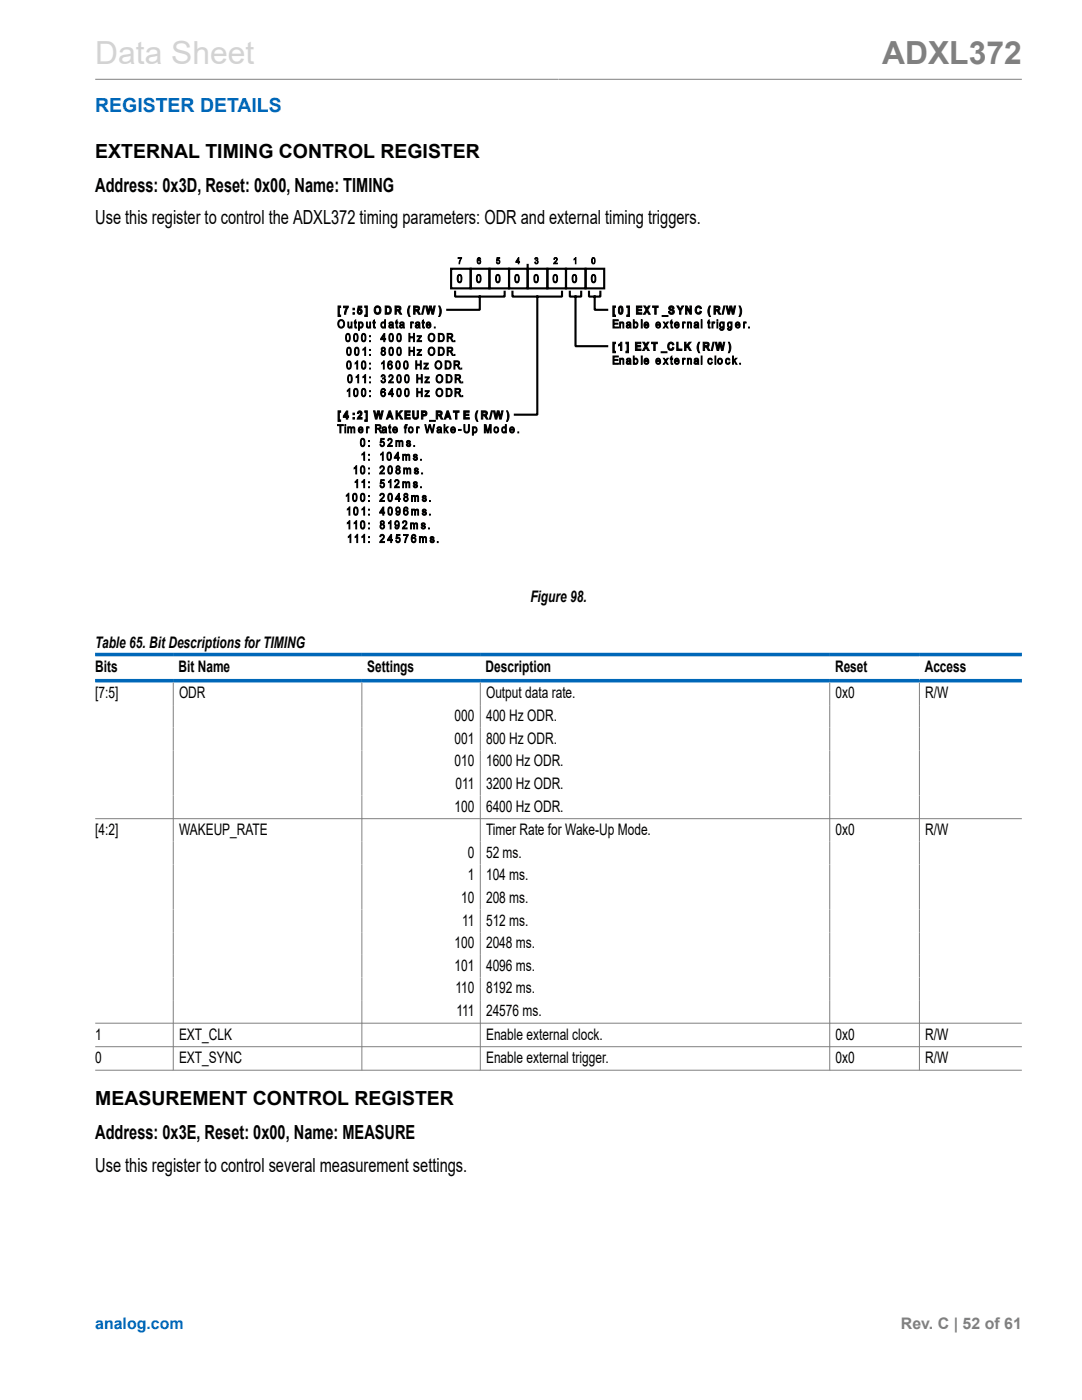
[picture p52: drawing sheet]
<svg xmlns="http://www.w3.org/2000/svg" width="216mm" height="279mm" viewBox="0 0 216 279" stroke-linecap="round" stroke-linejoin="round" font-family="sans-serif">
<defs><g id="words">
<text font-size="6.3" fill="#d3d3d3" x="19" y="12.7">Data Sheet</text>
<text font-size="6.3" fill="#808080" x="176" y="12.7">ADXL372</text>
<text font-size="3.9" fill="#0067b8" x="19" y="22.3">REGISTER DETAILS</text>
<g font-size="3.9">
<text x="19" y="31.4">EXTERNAL TIMING CONTROL REGISTER</text>
<text x="19" y="38.2">Address: 0x3D, Reset: 0x00, Name: TIMING</text>
<text x="19" y="44.8">Use this register to control the ADXL372 timing parameters: ODR and external timing triggers.</text>
<text x="19" y="220.6">MEASUREMENT CONTROL REGISTER</text>
<text x="19" y="227.3">Address: 0x3E, Reset: 0x00, Name: MEASURE</text>
<text x="19" y="233.9">Use this register to control several measurement settings.</text>
</g>
<g font-size="3.2">
<text x="105.8" y="120.2">Figure 98.</text>
<text x="19" y="129.3">Table 65. Bit Descriptions for TIMING</text>
<text x="19" y="134.2">Bits</text>
<text x="35.6" y="134.2">Bit Name</text>
<text x="73.3" y="134.2">Settings</text>
<text x="96.9" y="134.2">Description</text>
<text x="166.6" y="134.2">Reset</text>
<text x="184.5" y="134.2">Access</text>
<text x="19" y="139.4">[7:5]</text>
<text x="35.7" y="139.4">ODR</text>
<text x="90.7" y="143.9">000</text>
<text x="97" y="139.4">Output data rate.</text>
<text x="97" y="143.9">400 Hz ODR.</text>
<text x="166.7" y="139.4">0x0</text>
<text x="184.6" y="139.4">R/W</text>
<text x="90.7" y="148.4">001</text>
<text x="97" y="148.4">800 Hz ODR.</text>
<text x="90.7" y="152.9">010</text>
<text x="97" y="152.9">1600 Hz ODR.</text>
<text x="90.7" y="162">100</text>
<text x="90.9" y="157.4">011</text>
<text x="97" y="157.4">3200 Hz ODR.</text>
<text x="97" y="162">6400 Hz ODR.</text>
<text x="19" y="166.6">[4:2]</text>
<text x="35.7" y="166.6">WAKEUP_RATE</text>
<text x="97" y="166.6">Timer Rate for Wake-Up Mode.</text>
<text x="166.7" y="166.6">0x0</text>
<text x="184.6" y="166.6">R/W</text>
<text x="93.4" y="171.2">0</text>
<text x="97" y="171.2">52 ms.</text>
<text x="93.4" y="175.7">1</text>
<text x="97" y="175.7">104 ms.</text>
<text x="92" y="180.2">10</text>
<text x="92.2" y="184.7">11</text>
<text x="97" y="180.2">208 ms.</text>
<text x="97" y="184.7">512 ms.</text>
<text x="90.7" y="189.2">100</text>
<text x="97" y="189.2">2048 ms.</text>
<text x="90.7" y="193.7">101</text>
<text x="97" y="193.7">4096 ms.</text>
<text x="90.9" y="198.3">110</text>
<text x="91.1" y="202.8">111</text>
<text x="97" y="198.3">8192 ms.</text>
<text x="97" y="202.8">24576 ms.</text>
<text x="19" y="207.5">1</text>
<text x="35.7" y="207.5">EXT_CLK</text>
<text x="97" y="207.5">Enable external clock.</text>
<text x="166.7" y="207.5">0x0</text>
<text x="184.6" y="207.5">R/W</text>
<text x="19" y="212.2">0</text>
<text x="35.7" y="212.2">EXT_SYNC</text>
<text x="97" y="212.2">Enable external trigger.</text>
<text x="166.7" y="212.2">0x0</text>
<text x="184.6" y="212.2">R/W</text>
</g>
<text font-size="3.2" fill="#0067b8" x="19" y="265.3">analog.com</text>
<text font-size="3.2" fill="#808080" x="179.8" y="265.3">Rev. C | 52 of 61</text>
</g></defs>
<path d="M19 15.8h184.9" fill="none" stroke="#808080" stroke-width=".2"/>
<g fill="none" stroke="#000" stroke-width=".43">
<path d="M90 53.6h3.9v3.9h-3.9zM90.8 58.2v1h9.9v-1M93.9 53.6h3.8v3.9h-3.8zM95.7 59.2v2.6h-6.5M97.7 53.6h3.9v3.9h-3.9zM101.6 53.6h3.7v3.9h-3.7zM102.3 58.2v1h9.8v-1M105.3 53.6h3.9v3.9h-3.9zM105.3 52.9v.7M107.2 59.2v23.6h-4.5M109.2 53.6h3.7v3.9h-3.7zM112.9 53.6h3.9v3.9h-3.9z"/>
<path d="M113.7 58.2v1h2.3v-1M114.8 59.2v9.9h6.4M116.8 53.6h3.8v3.9h-3.8zM117.5 58.2v1h2.3v-1M118.7 59.2v2.6h2.5"/>
</g>
<g fill="none" stroke="#000" stroke-width=".2">
<path d="M91.4 51.4h.7l-.4 1.2h-.1v-.3l.4-.7h-.6zM91.5 54.9a.54 .54 0 0 1 .6 .1 .54 .54 0 0 1 .1 .6 .54 .54 0 0 1-.2 .6 .54 .54 0 0 1-.6 .1 1.41 1.41 0 0 1 .1-1.4zM91.6 55h.1a.86 .86 0 0 1 0 1.2 .9 .9 0 0 1-.1-1.2zM95.3 54.9a.55 .55 0 0 1 .6 .1 .55 .55 0 0 1 .1 .6 .54 .54 0 0 1-.1 .6 .54 .54 0 0 1-.7 .1 1.53 1.53 0 0 1 .1-1.4zM95.3 55.1l.2-.1a.81 .81 0 0 1 0 1.2 .92 .92 0 0 1-.2-1.1zM95.3 51.5l.4-.1 .2 .3h-.1a.24 .24 0 0 0-.3-.2 .24 .24 0 0 0-.2 .3v.2a.36 .36 0 0 1 .6 .1 .36 .36 0 0 1-.3 .5 .36 .36 0 0 1-.4-.3zM99.1 54.9a.53 .53 0 0 1 .6 .1 .53 .53 0 0 1 .1 .6 .53 .53 0 0 1-.1 .6 .53 .53 0 0 1-.7 .1 1.53 1.53 0 0 1 .1-1.4zM99.2 51.4h.5v.2h-.4l-.1 .3a.37 .37 0 0 1 .5 .2 .37 .37 0 0 1-.2 .5 .37 .37 0 0 1-.4-.3 .3 .3 0 0 0 .3 .2 .3 .3 0 0 0 .2-.3 .22 .22 0 0 0-.1-.2 .22 .22 0 0 0-.3 .1h-.1zM99.2 55h.1a.86 .86 0 0 1 0 1.2 .89 .89 0 0 1-.1-1.2zM102.9 54.9a.54 .54 0 0 1 .6 .1 .54 .54 0 0 1 .1 .6 .53 .53 0 0 1-.1 .6 .53 .53 0 0 1-.7 .1 1.48 1.48 0 0 1 .1-1.4zM103.1 55h.1a.86 .86 0 0 1 0 1.2 .89 .89 0 0 1-.1-1.2zM103.4 51.7v.5h-.3z"/>
<path d="M103.4 51.4l.1 .8h.2l-.2 .4h-.1v-.2h-.5zM106.7 54.9a.54 .54 0 0 1 .7 .1 .54 .54 0 0 1 0 .6 .54 .54 0 0 1-.1 .6 .54 .54 0 0 1-.7 .1 1.57 1.57 0 0 1 .1-1.4zM106.8 51.5a.3 .3 0 0 1 .5 0 .3 .3 0 0 1-.1 .5 .36 .36 0 0 1 .1 .6 .36 .36 0 0 1-.6-.3h.1a.23 .23 0 0 0 .3 .2 .23 .23 0 0 0 .2-.3 .23 .23 0 0 0-.3-.2v-.1a.2 .2 0 0 0 .2-.2 .2 .2 0 0 0-.2-.2 .2 .2 0 0 0-.2 .2h-.1zM106.9 55h.1a.86 .86 0 0 1 0 1.2 .89 .89 0 0 1-.1-1.2zM110.6 54.9a.54 .54 0 0 1 .6 .1 .54 .54 0 0 1 .1 .6 .54 .54 0 0 1-.2 .6 .54 .54 0 0 1-.6 .1 1.41 1.41 0 0 1 .1-1.4zM110.6 55.1l.2-.1a.83 .83 0 0 1 0 1.2 .88 .88 0 0 1-.2-1.1zM110.6 51.5a.42 .42 0 0 1 .6 .2 .42 .42 0 0 1-.3 .6l-.2 .2h.5v.1h-.7l.1-.2a.58 .58 0 0 0 .4-.8l-.5 .1zM114.4 54.9a.47 .47 0 0 1 .5 0 .47 .47 0 0 1 .2 .5 .71 .71 0 0 1-.7 1 1.36 1.36 0 0 1 0-1.5zM114.5 55h.1a.86 .86 0 0 1 0 1.2 .89 .89 0 0 1-.1-1.2zM114.8 51.4l.1 1.2h-.1v-.9l-.3 .1zM118.2 54.9a.54 .54 0 0 1 .6 .1 .54 .54 0 0 1 .1 .6 .53 .53 0 0 1-.1 .6 .53 .53 0 0 1-.7 .1 1.48 1.48 0 0 1 .1-1.4zM118.2 51.5a.41 .41 0 0 1 .5 0 .41 .41 0 0 1 0 .5 .42 .42 0 0 1-.3 .7 .42 .42 0 0 1-.4-.7z"/>
<path d="M118.2 51.6h.1a.51 .51 0 0 1 .3 .4 .51 .51 0 0 1-.3 .5zM118.3 55h.1a.86 .86 0 0 1 0 1.2 .89 .89 0 0 1-.1-1.2zM67.5 61.1h.5v.2h-.3v1.6h.3v.3h-.5zM67.7 63.9a.79 .79 0 0 1 1.1 .7 .79 .79 0 0 1-1.1 .8 1.03 1.03 0 0 1 0-1.5zM67.7 64.1a.6 .6 0 0 1 .9 .5 .6 .6 0 0 1-.7 .6l-.3-.4zM68.6 61.1h.9l-.5 1.6h-.3v-.2l.5-1.1h-.6zM69.2 66.6a.55 .55 0 0 1 .6 .1 .55 .55 0 0 1 .1 .7 .54 .54 0 0 1-.1 .6 .54 .54 0 0 1-.7 .1 1.47 1.47 0 0 1 .1-1.5zM69.2 66.9l.2-.2a.83 .83 0 0 1 0 1.3 .87 .87 0 0 1-.2-1.1zM69.4 72.1a.54 .54 0 0 1 .6 .1 .54 .54 0 0 1 .1 .7 .54 .54 0 0 1-.1 .6 .54 .54 0 0 1-.7 0 1.53 1.53 0 0 1 .1-1.4zM69.4 69.4a.55 .55 0 0 1 .6 .1 .55 .55 0 0 1 .1 .6 .54 .54 0 0 1-.1 .7 .54 .54 0 0 1-.7 0 1.54 1.54 0 0 1 .1-1.4zM69.4 64.3h.2v.7a.26 .26 0 0 0 .3 .3 .26 .26 0 0 0 .2-.4v-.6h.1v1.2h-.1v-.2l-.2 .1a.35 .35 0 0 1-.4 0 .35 .35 0 0 1-.1-.4zM69.4 72.3l.2-.1a.86 .86 0 0 1 0 1.3 .91 .91 0 0 1-.2-1.2z"/>
<path d="M69.4 69.6l.2-.1a.86 .86 0 0 1 0 1.3 .92 .92 0 0 1-.2-1.2zM69.6 74.8a.47 .47 0 0 1 .5 .1 .47 .47 0 0 1 .2 .5 .7 .7 0 0 1-.7 1 1.36 1.36 0 0 1 0-1.6zM69.7 77.5h.1v1.7h-.2v-1.3l-.3 .2v-.2zM69.7 75h.1a.86 .86 0 0 1 0 1.2 .89 .89 0 0 1-.1-1.2zM70.4 61.5h.3v.3h-.3zM70.4 62.4h.3v.3h-.3zM70.7 77.6a.53 .53 0 0 1 .7 .1 .53 .53 0 0 1 .1 .6 .54 .54 0 0 1-.2 .7 .54 .54 0 0 1-.6 0 1.57 1.57 0 0 1 0-1.4zM70.7 66.6a.55 .55 0 0 1 .7 .1 .55 .55 0 0 1 .1 .7 .53 .53 0 0 1-.2 .6 .53 .53 0 0 1-.6 .1 1.54 1.54 0 0 1 0-1.5zM70.8 77.8l.2-.1a.86 .86 0 0 1 0 1.3 .97 .97 0 0 1-.2-1.2zM70.8 66.9l.2-.2a.86 .86 0 0 1 0 1.3 .91 .91 0 0 1-.2-1.1zM70.8 64l.2-.2v.5h.1v.2h-.1v.6l.2 .4a.26 .26 0 0 1-.3-.1 .26 .26 0 0 1-.1-.3v-.6h-.1zM70.9 69.4a.54 .54 0 0 1 .7 .1 .54 .54 0 0 1 .1 .6 .54 .54 0 0 1-.2 .7 .54 .54 0 0 1-.6 0 1.42 1.42 0 0 1 0-1.4z"/>
<path d="M71.1 69.5h.1a.86 .86 0 0 1 0 1.3 .9 .9 0 0 1-.1-1.3zM71.3 72h.1v1.7h-.2v-1.3l-.3 .2v-.2zM71.5 74.8h.1v1.6h-.2v-1.3l-.3 .3v-.2zM71.5 61.1h.7v.3h-.5v.3a.5 .5 0 0 1 .6 .4 .5 .5 0 0 1-.4 .6 .5 .5 0 0 1-.6-.5h.2l.2 .2a.25 .25 0 0 0 .3-.3 .25 .25 0 0 0-.4-.1h-.3zM71.5 64.3h.2v.1a.47 .47 0 0 1 .7 0 .47 .47 0 0 1 .1 .6 .41 .41 0 0 1-.3 .5 .41 .41 0 0 1-.5-.2v.6h-.2zM71.8 64.6l.1-.1a.4 .4 0 0 1 .4 .4 .4 .4 0 0 1-.4 .4l-.2-.2zM72.3 77.6a.53 .53 0 0 1 .6 .1 .53 .53 0 0 1 .1 .6 .53 .53 0 0 1-.1 .7 .53 .53 0 0 1-.7 0 1.48 1.48 0 0 1 .1-1.4zM72.3 72.1a.53 .53 0 0 1 .6 .1 .53 .53 0 0 1 .1 .7 .49 .49 0 0 1-.2 .7 .49 .49 0 0 1-.7-.5zM72.3 66.6a.54 .54 0 0 1 .6 .1 .54 .54 0 0 1 .1 .7 .49 .49 0 0 1-.2 .7 .49 .49 0 0 1-.7-.4zM72.4 77.8l.2-.1a.86 .86 0 0 1 0 1.3 .97 .97 0 0 1-.2-1.2zM72.4 72.3l.2-.1a.86 .86 0 0 1 0 1.3 .91 .91 0 0 1-.2-1.2zM72.4 66.9l.2-.2a.86 .86 0 0 1 0 1.3 .91 .91 0 0 1-.2-1.1z"/>
<path d="M72.4 75.2l.6-.4v1.6h-.2v-1.3l-.4 .3zM72.4 69.7l.6-.4v1.6h-.2v-1.2l-.4 .2zM72.8 61.1h.5v2.1h-.5v-.3h.2v-1.6h-.2zM73.1 64.3h.2v.7a.26 .26 0 0 0 .3 .3 .26 .26 0 0 0 .2-.4v-.6h.1v1.2h-.1v-.2l-.2 .1a.36 .36 0 0 1-.4 0 .36 .36 0 0 1-.1-.4zM73.7 78h.2v.2h-.2zM73.7 79h.2v.2h-.2zM73.7 75.2h.2v.2h-.2zM73.7 76.2h.2v.2h-.2zM73.7 72.5h.2v.2h-.2zM73.7 73.5h.2v.2h-.2zM73.7 69.7h.2v.2h-.2zM73.7 70.7h.2v.2h-.2z"/>
<path d="M73.7 67h.2v.2h-.2zM73.7 68h.2v.2h-.2zM74.5 64l.2-.2v.5h.2v.2h-.2v.7l.2 .3a.28 .28 0 0 1-.3-.1 .28 .28 0 0 1-.1-.3v-.6h-.1zM74.9 61.2a.79 .79 0 0 1 1.1 .7 .79 .79 0 0 1-1 .7 1.05 1.05 0 0 1-.1-1.4zM75 61.5a.53 .53 0 0 1 .8 .2 .53 .53 0 0 1-.3 .7 .56 .56 0 0 1-.6-.3 .56 .56 0 0 1 .1-.6zM76.1 64.4l.3-.2 .4 .2v-.6h.1v1.7h-.1v-.2a.47 .47 0 0 1-.7 0 .47 .47 0 0 1-.1-.6zM76.1 77.7l.5-.2 .3 .4-.1 .1a.3 .3 0 0 0-.4-.3 .3 .3 0 0 0-.2 .4v.2a.48 .48 0 0 1 .7 .1 .48 .48 0 0 1-.2 .7 .48 .48 0 0 1-.7-.3v-.7zM76.2 74.9a.41 .41 0 0 1 .6 0 .41 .41 0 0 1-.1 .6 .47 .47 0 0 1 0 .8 .47 .47 0 0 1-.7-.3h.2a.3 .3 0 0 0 .4 .2 .3 .3 0 0 0 .2-.4 .3 .3 0 0 0-.4-.2v-.2a.24 .24 0 0 0 .3-.1 .24 .24 0 0 0-.2-.3 .24 .24 0 0 0-.3 .2h-.2zM76.2 69.4a.41 .41 0 0 1 .6 0 .41 .41 0 0 1-.1 .6 .49 .49 0 0 1 .2 .8 .49 .49 0 0 1-.8 0 .49 .49 0 0 1 .2-.8l-.2-.3zM76.2 64.5h.1a.4 .4 0 0 1 .5 .3 .4 .4 0 0 1-.4 .5l-.2-.2zM76.6 72h.1v1.7h-.2v-1.3l-.3 .2v-.2zM76.6 66.9v.7h-.4z"/>
<path d="M76.6 66.6h.2v1h.1v.2h-.1v.4h-.2v-.4h-.6zM76.9 61.1h.5a.84 .84 0 0 1 .7 .8 .84 .84 0 0 1-.7 .8h-.5zM77.1 61.3a.55 .55 0 0 1 .7 .6 .55 .55 0 0 1-.7 .5zM77.5 72.2a.43 .43 0 0 1 .5-.2 .43 .43 0 0 1 .3 .4l-.2 .1a.3 .3 0 0 0-.4-.3 .3 .3 0 0 0-.2 .4v.2a.49 .49 0 0 1 .8 .3 .49 .49 0 0 1-.7 .5l-.2-.4zM77.7 64.4l.1-.1a.49 .49 0 0 1 .6 .1 .49 .49 0 0 1 .1 .6v.5l-.2-.2a.41 .41 0 0 1-.5 .1 .41 .41 0 0 1-.2-.5 .41 .41 0 0 1 .6-.2h.1a.27 .27 0 0 0-.2-.3 .27 .27 0 0 0-.3 .2h-.2zM77.7 74.9a.55 .55 0 0 1 .7 .3 .55 .55 0 0 1-.3 .7l-.3 .3h.7v.2h-1l.3-.5a.66 .66 0 0 0 .3-.9l-.5 .2zM77.8 65l.5-.1a.28 .28 0 0 1-.2 .4 .28 .28 0 0 1-.3-.3zM77.8 69.4a.54 .54 0 0 1 .6 .1 .54 .54 0 0 1 .1 .6 .54 .54 0 0 1-.1 .7 .54 .54 0 0 1-.7 0 1.58 1.58 0 0 1 .1-1.4zM77.8 66.6a.55 .55 0 0 1 .6 .1 .55 .55 0 0 1 .1 .7 .54 .54 0 0 1-.1 .6 .54 .54 0 0 1-.7 .1 1.64 1.64 0 0 1 .1-1.5zM77.9 66.9l.2-.2a.86 .86 0 0 1 0 1.3 .91 .91 0 0 1-.2-1.1zM77.9 69.5h.2a.86 .86 0 0 1 0 1.3 .89 .89 0 0 1-.2-1.3zM78.2 77.5h.1v1.1h.2v.2h-.2v.4h-.1v-.4h-.7z"/>
<path d="M78.2 77.9v.7h-.5zM78.8 61.1h.6a.48 .48 0 0 1 .6 .3 .48 .48 0 0 1-.4 .6l.5 .7h-.3l-.4-.6-.2-.1-.1 .7h-.3zM79 64l.2-.2v.5h.2v.2h-.2v.7l.2 .3a.26 .26 0 0 1-.3-.1 .26 .26 0 0 1-.1-.3v-.6h-.1zM79.1 61.3h.4a.2 .2 0 0 1 .2 .2 .2 .2 0 0 1-.2 .2h-.4zM79.2 72.1a.53 .53 0 0 1 .6 .1 .53 .53 0 0 1 .1 .7 .53 .53 0 0 1-.2 .6 .53 .53 0 0 1-.6 0 1.48 1.48 0 0 1 .1-1.4zM79.2 72.3l.2-.1a.86 .86 0 0 1 0 1.3 .91 .91 0 0 1-.2-1.2zM79.4 77.6a.53 .53 0 0 1 .6 .1 .53 .53 0 0 1 .1 .6 .53 .53 0 0 1-.2 .7 .53 .53 0 0 1-.6 0 1.48 1.48 0 0 1 .1-1.4zM79.4 74.8a.53 .53 0 0 1 .6 .2 .53 .53 0 0 1 .1 .6 .52 .52 0 0 1-.1 .6 .52 .52 0 0 1-.7 .1 1.49 1.49 0 0 1 .1-1.5zM79.4 69.4a.53 .53 0 0 1 .6 .1 .53 .53 0 0 1 .1 .6 .52 .52 0 0 1-.1 .7 .52 .52 0 0 1-.7 0 1.54 1.54 0 0 1 .1-1.4zM79.4 66.6a.54 .54 0 0 1 .6 .1 .54 .54 0 0 1 .1 .7 .49 .49 0 0 1-.3 .7 .49 .49 0 0 1-.6-.4zM79.4 77.8l.2-.1a.86 .86 0 0 1 0 1.3 .97 .97 0 0 1-.2-1.2zM79.4 66.9l.2-.2a.86 .86 0 0 1 0 1.3 .91 .91 0 0 1-.2-1.1z"/>
<path d="M79.5 75h.1a.86 .86 0 0 1 0 1.2 .89 .89 0 0 1-.1-1.2zM79.5 69.5h.1a.86 .86 0 0 1 0 1.3 .89 .89 0 0 1-.1-1.3zM79.8 64.4l.2-.1a.49 .49 0 0 1 .6 .1 .49 .49 0 0 1 0 .6l.1 .5-.2-.2a.41 .41 0 0 1-.6 .1 .41 .41 0 0 1-.1-.5 .41 .41 0 0 1 .5-.2h.2a.27 .27 0 0 0-.3-.3 .27 .27 0 0 0-.3 .2h-.1zM79.9 65l.6-.1a.28 .28 0 0 1-.2 .4 .28 .28 0 0 1-.4-.3zM80.7 72.1a.46 .46 0 0 1 .6 0 .46 .46 0 0 1 .1 .5 .7 .7 0 0 1-.6 1.1 1.34 1.34 0 0 1-.1-1.6zM80.8 72.3l.2-.1a.86 .86 0 0 1 0 1.3 .91 .91 0 0 1-.2-1.2zM80.9 77.6a.46 .46 0 0 1 .6 0 .46 .46 0 0 1 .1 .5 .71 .71 0 0 1-.6 1 1.36 1.36 0 0 1-.1-1.5zM80.9 74.8a.55 .55 0 0 1 .7 .1 .55 .55 0 0 1 .1 .7 .53 .53 0 0 1-.2 .6 .53 .53 0 0 1-.6 .1 1.54 1.54 0 0 1 0-1.5zM81 77.8l.2-.1a.86 .86 0 0 1 0 1.3 .97 .97 0 0 1-.2-1.2zM81 75.1l.2-.1a.81 .81 0 0 1 0 1.2 .92 .92 0 0 1-.2-1.1zM81.6 69.3h.2v.7h.7v-.7h.2v1.6h-.2v-.7h-.7v.7h-.2zM81.6 66.5h.2v.7h.7v-.7h.2v1.7h-.2v-.8h-.7v.8h-.2z"/>
<path d="M81.6 61.1h.2l-.2 1 .2 1.1h-.2l-.1-.2a1.87 1.87 0 0 1 .1-1.9zM81.9 64.3h.2v.1l.2-.2 .2 .1-.1 .2h-.2l-.1 1h-.2zM82.5 61.1h.7a.48 .48 0 0 1 .5 .3 .48 .48 0 0 1-.3 .6l.5 .7h-.4l-.3-.5-.3-.2-.1 .7h-.3zM82.8 61.3h.3a.26 .26 0 0 1 .3 .1 .26 .26 0 0 1 0 .3h-.6zM83 64.4l.1-.1a.49 .49 0 0 1 .6 .1 .49 .49 0 0 1 .1 .6v.5h-.2v-.2a.42 .42 0 0 1-.6 .2 .42 .42 0 0 1-.1-.6 .42 .42 0 0 1 .6-.2h.1a.29 .29 0 0 0-.2-.3 .29 .29 0 0 0-.4 .2h-.1zM83 72h.2v.7h.7v-.7h.2v1.7h-.2v-.8h-.7v.8h-.2zM83 65l.6-.1a.29 .29 0 0 1-.2 .4 .29 .29 0 0 1-.4-.3zM83.2 77.5h.2v.7h.7v-.7h.2v1.7h-.2v-.8h-.7v.8h-.2zM83.2 74.8h.2v.6h.7v-.6h.2v1.6h-.2v-.8h-.7v.8h-.2zM83.2 69.7h.9l-.7 1h.7v.2h-.9v-.2l.6-.8h-.6zM83.2 67h.9l-.7 1h.7v.2h-.9l.6-1h-.6zM84.3 64l.2-.2v.5h.2v.2h-.2v.6l.2 .4a.26 .26 0 0 1-.3-.1 .26 .26 0 0 1-.1-.3v-.6h-.1z"/>
<path d="M84.5 61.1h.2l-.3 1.6h-.3zM84.6 72.5h.9l-.7 1h.7v.2h-.9l.6-1h-.6zM84.8 78h.8l-.6 1h.7v.2h-.9v-.2l.6-.8h-.6zM84.8 75.2h.8l-.6 1h.7v.2h-.9v-.2l.6-.8h-.6zM84.9 61.1h.3l.3 1.1 .2-1.1h.4l.2 1.1 .3-1.1h.2l-.3 1.6h-.3l-.3-1.2-.3 1.2h-.3zM85.1 64.4a.51 .51 0 0 1 .7-.1 .51 .51 0 0 1 .2 .6h-.8a.31 .31 0 0 0 .2 .4 .31 .31 0 0 0 .4-.2h.2a.53 .53 0 0 1-.7 .3 .53 .53 0 0 1-.3-.7zM85.3 64.5h.3l.2 .2h-.6zM85.6 69.5a.79 .79 0 0 1 1.1 .1 .79 .79 0 0 1-.1 1.1 .73 .73 0 0 1-.9 .1 .73 .73 0 0 1-.3-.9zM85.6 66.7a.81 .81 0 0 1 1.2 .4 .81 .81 0 0 1-.5 1.1 .85 .85 0 0 1-.9-.5 .85 .85 0 0 1 .2-1zM85.8 69.6a.6 .6 0 0 1 .8 .5 .6 .6 0 0 1-.7 .6l-.3-.4zM85.8 66.9a.61 .61 0 0 1 .8 .3 .61 .61 0 0 1-.5 .8 .71 .71 0 0 1-.3-1.1zM86.7 65.3h.1v.2h-.1z"/>
<path d="M87 72.2a.77 .77 0 0 1 1 .1 .77 .77 0 0 1 .1 1 .75 .75 0 0 1-1.1 .2 .75 .75 0 0 1-.1-1.1zM87.2 72.4a.61 .61 0 0 1 .8 .3 .61 .61 0 0 1-.5 .8 .69 .69 0 0 1-.3-1.1zM87.2 77.7a.81 .81 0 0 1 1.2 .3 .81 .81 0 0 1-.5 1.2 .85 .85 0 0 1-.9-.5 .85 .85 0 0 1 .2-1zM87.2 75a.81 .81 0 0 1 1.2 .3 .81 .81 0 0 1-.5 1.1 .86 .86 0 0 1-.9-.5 .86 .86 0 0 1 .2-.9zM87.3 77.8a.62 .62 0 0 1 .9 .4 .62 .62 0 0 1-.5 .8 .71 .71 0 0 1-.4-1.2zM87.3 75.1a.59 .59 0 0 1 .9 .4 .59 .59 0 0 1-.7 .7l-.3-.4zM87.5 69.3h.5a.83 .83 0 0 1 .7 .8 .83 .83 0 0 1-.7 .8h-.5zM87.5 66.5h.5a.83 .83 0 0 1 .7 .9 .83 .83 0 0 1-.7 .8h-.5zM87.5 61.1h.2l.3 .8v.7l-.3 .6h-.2l.3-.8zM87.7 69.5a.64 .64 0 0 1 .8 .6 .64 .64 0 0 1-.8 .6zM87.7 66.7a.65 .65 0 0 1 .8 .7 .65 .65 0 0 1-.8 .6zM88.8 72h.5a.84 .84 0 0 1 .7 .8 .84 .84 0 0 1-.6 .9h-.6z"/>
<path d="M89 77.5h.5a.84 .84 0 0 1 .7 .8 .84 .84 0 0 1-.6 .9h-.6zM89 74.8h.5a.84 .84 0 0 1 .7 .8 .84 .84 0 0 1-.6 .8h-.6zM89 72.2a.65 .65 0 0 1 .8 .6 .65 .65 0 0 1-.8 .7zM89.2 69.3h.6a.44 .44 0 0 1 .6 .4 .44 .44 0 0 1-.4 .5l.5 .7h-.3l-.5-.7h-.3v.7h-.2zM89.2 66.5h.6a.44 .44 0 0 1 .5 .4 .44 .44 0 0 1-.3 .5l.5 .8h-.3l-.3-.6-.3-.2h-.2v.8h-.2zM89.2 77.7a.64 .64 0 0 1 .8 .6 .64 .64 0 0 1-.8 .7zM89.2 75a.65 .65 0 0 1 .8 .6 .65 .65 0 0 1-.8 .6zM89.2 61.8h.1M89.4 69.5h.5a.26 .26 0 0 1 .2 .3 .26 .26 0 0 1-.3 .2h-.4zM89.4 66.7h.5a.26 .26 0 0 1 .2 .3 .26 .26 0 0 1-.3 .2h-.4zM90.6 72h.6a.44 .44 0 0 1 .5 .4 .44 .44 0 0 1-.4 .5l.5 .8h-.2l-.3-.6-.3-.2h-.2v.8h-.2zM90.6 70.7h.2v.2h-.2z"/>
<path d="M90.6 68h.2v.2h-.2zM90.8 72.2h.4a.26 .26 0 0 1 .3 .3 .26 .26 0 0 1-.3 .2h-.4zM90.8 77.5h.6a.44 .44 0 0 1 .5 .4 .44 .44 0 0 1-.4 .5l.5 .8h-.2l-.5-.8h-.3v.8h-.2zM90.8 74.8h.6a.44 .44 0 0 1 .5 .4 .44 .44 0 0 1-.4 .4l.5 .8h-.2l-.5-.7h-.3v.7h-.2zM91 77.7h.4a.26 .26 0 0 1 .3 .3 .26 .26 0 0 1-.3 .2h-.4zM91 75h.4a.26 .26 0 0 1 .3 .3 .26 .26 0 0 1-.3 .2h-.4zM92 73.5h.1v.2h-.1zM92.2 79h.1v.2h-.1zM92.2 76.2h.1v.2h-.1zM121.2 61.8h.1M121.2 69.1h.1M122.3 61.1h.5v.2h-.2v1.6h.2v.3h-.5z"/>
<path d="M122.3 68.3h.5v.3h-.2v1.5h.2v.3h-.5zM122.3 63.8h1.1v.2h-.9v.5h.8v.2h-.8v.6h.9v.2h-1.1zM122.3 71h1.1v.2h-.9v.5h.8v.2h-.8v.6h.9v.2h-1.1zM123.5 61.2a.45 .45 0 0 1 .6-.1 .45 .45 0 0 1 .2 .5v.6a.46 .46 0 0 1-.4 .5 .46 .46 0 0 1-.5-.5zM123.6 64.3h.2v.1l.2-.1a.35 .35 0 0 1 .4 0 .35 .35 0 0 1 .1 .4v.8h-.2v-.7a.24 .24 0 0 0-.2-.4 .24 .24 0 0 0-.3 .2v.9h-.2zM123.6 71.5h.2v.2l.2-.2a.35 .35 0 0 1 .4 .1 .35 .35 0 0 1 .1 .4v.7h-.2v-.7a.24 .24 0 0 0-.2-.3 .24 .24 0 0 0-.3 .2v.8h-.2zM123.8 61.4v-.1a.87 .87 0 0 1 0 1.2 .88 .88 0 0 1 0-1.1zM123.9 68.3h.2v1.6h-.3v-1.1l-.3 .2v-.3zM124.9 68.3h.5v2.1h-.5v-.3h.2v-1.5h-.2zM125.1 64.4v-.1a.5 .5 0 0 1 .7 0 .5 .5 0 0 1 .1 .7v.5l-.2-.2a.41 .41 0 0 1-.6 .1 .41 .41 0 0 1-.1-.5 .41 .41 0 0 1 .6-.2h.1a.27 .27 0 0 0-.3-.3 .27 .27 0 0 0-.2 .2h-.2zM125.1 61.1h.5v2.1h-.5v-.3h.2v-1.6h-.2zM125.1 71.6a.5 .5 0 0 1 .7 0 .5 .5 0 0 1 .1 .6v.5l-.2-.1a.41 .41 0 0 1-.6 .1 .41 .41 0 0 1-.1-.6 .41 .41 0 0 1 .6-.1l.1-.1a.27 .27 0 0 0-.3-.2 .27 .27 0 0 0-.2 .2l-.2-.1z"/>
<path d="M125.2 65l.5-.1a.28 .28 0 0 1-.2 .4 .28 .28 0 0 1-.3-.3zM125.2 72.3l.5-.2a.28 .28 0 0 1-.2 .4 .28 .28 0 0 1-.3-.2zM126.4 63.8h.1v.6a.57 .57 0 0 1 .8 .3 .57 .57 0 0 1-.3 .7h-.3l-.2-.1v.2h-.1zM126.4 71h.1v.7a.51 .51 0 0 1 .7 0 .51 .51 0 0 1 0 .7 .38 .38 0 0 1-.3 .3 .38 .38 0 0 1-.4-.2v.2h-.1zM126.6 64.5h.1a.4 .4 0 0 1 .4 .4 .4 .4 0 0 1-.4 .4l-.1-.3zM126.6 71.8a.35 .35 0 0 1 .5 .3 .35 .35 0 0 1-.5 .3zM126.8 68.3h1.1v.3h-.8v.3h.7v.3h-.7v.5h.8v.2h-1.1zM127 61.1h1.1v.2h-.8v.4h.7v.3h-.7v.4h.8v.3h-1.1zM128 63.8h.2v1.7h-.2zM128 71h.2v1.7h-.2zM128.3 68.3h.3l.3 .5 .3-.5h.3l-.5 .8 .5 .8h-.3l-.3-.5-.3 .5h-.4l.5-.8zM128.5 61.1h.3l.3 .5 .3-.5h.3l-.5 .8 .5 .8h-.3l-.3-.6-.4 .6h-.3l.5-.8z"/>
<path d="M128.6 64.4a.51 .51 0 0 1 .6-.1 .51 .51 0 0 1 .3 .6h-.8a.33 .33 0 0 0 .2 .4 .33 .33 0 0 0 .4-.2h.2a.53 .53 0 0 1-.8 .3 .53 .53 0 0 1-.2-.7zM128.6 71.6a.51 .51 0 0 1 .6 0 .51 .51 0 0 1 .3 .6h-.8a.33 .33 0 0 0 .2 .3 .33 .33 0 0 0 .4-.2l.2 .1a.53 .53 0 0 1-.8 .3 .53 .53 0 0 1-.2-.8zM128.7 64.5h.4l.2 .2h-.6zM128.7 71.8l.4-.1 .2 .3h-.6zM130 68.3h1.2v.3h-.5v1.3h-.3v-1.3h-.4zM130.2 61.1h1.1v.2h-.4v1.4h-.3v-1.4h-.4zM131 64.4a.51 .51 0 0 1 .6-.1 .51 .51 0 0 1 .2 .6h-.8a.33 .33 0 0 0 .3 .4 .33 .33 0 0 0 .3-.2h.2a.53 .53 0 0 1-.7 .3 .53 .53 0 0 1-.2-.7zM131 71.6a.51 .51 0 0 1 .6 0 .51 .51 0 0 1 .2 .6h-.8a.33 .33 0 0 0 .3 .3 .33 .33 0 0 0 .3-.2l.2 .1a.53 .53 0 0 1-.7 .3 .53 .53 0 0 1-.2-.8zM131.1 64.5h.4l.1 .2h-.6zM131.1 71.8l.4-.1 .1 .3h-.6zM131.9 70.2h1.2v.2h-1.2zM132.1 63h1.2v.2h-1.2z"/>
<path d="M132.4 64.3h.2l.3 .4 .2-.4h.2l-.4 .6 .4 .6h-.2l-.3-.5-.2 .5h-.3l.4-.6zM132.4 71.5h.2l.3 .4 .2-.4h.2l-.4 .6 .4 .6h-.2l-.3-.4-.2 .4h-.3l.4-.6zM133.4 68.5a.61 .61 0 0 1 .6-.2 .61 .61 0 0 1 .5 .5h-.3a.44 .44 0 0 0-.6-.2 .44 .44 0 0 0-.1 .7 .36 .36 0 0 0 .3 .4 .36 .36 0 0 0 .4-.4l.3 .1a.64 .64 0 0 1-.8 .5 .64 .64 0 0 1-.5-.8zM133.6 61.2l.4-.2a.49 .49 0 0 1 .5 .5h-.3a.23 .23 0 0 0-.2-.2 .23 .23 0 0 0-.2 .3 .74 .74 0 0 1 .7 .8 .6 .6 0 0 1-.6 .3 .6 .6 0 0 1-.5-.5l.3-.1a.29 .29 0 0 0 .3 .4 .29 .29 0 0 0 .2-.4 .61 .61 0 0 1-.6-.3 .61 .61 0 0 1 0-.6zM133.9 64l.1-.2v.5h.2v.2h-.2v.7l.2 .3a.26 .26 0 0 1-.3-.1 .26 .26 0 0 1 0-.3v-.6h-.2zM133.9 71.2l.1-.1v.4h.2v.2h-.2l.2 1h-.2l-.1-.2v-.8h-.2zM134.7 64.4a.5 .5 0 0 1 .6 0 .5 .5 0 0 1 .2 .5h-.8a.33 .33 0 0 0 .3 .4 .33 .33 0 0 0 .4-.2h.1a.56 .56 0 0 1-.8 .2 .56 .56 0 0 1 0-.9zM134.7 71.6a.5 .5 0 0 1 .6 0 .5 .5 0 0 1 .2 .6h-.8a.33 .33 0 0 0 .3 .3 .33 .33 0 0 0 .4-.2l.1 .1a.56 .56 0 0 1-.8 .1 .56 .56 0 0 1 0-.9zM134.8 64.5h.4l.2 .2h-.7zM134.8 71.8l.4-.1 .2 .3h-.7zM135 68.3h.3v1.4h.8v.2h-1.1zM135.1 61.1h.3l.3 .6 .4-.6h.3l-.5 .9v.7h-.3v-.7z"/>
<path d="M136.2 64.3h.1v.1l.2-.2 .2 .1v.2h-.3v1h-.2zM136.2 71.5h.1v.2l.2-.2h.2v.2l-.3 .1v.9h-.2zM136.6 68.3h.3v.8l.6-.8h.4l-.6 .6 .6 1h-.3l-.5-.7-.2 .3v.4h-.3zM136.8 61.1h.3l.6 1.1v-1.1h.3v1.6h-.3l-.6-1.1v1.1h-.3zM137.2 64.3h.2v.1l.3-.2 .2 .1 .1 1.2h-.2v-.7a.23 .23 0 0 0-.1-.4 .23 .23 0 0 0-.3 .2v.9h-.2zM137.2 71.5h.2v.2l.3-.2h.2l.1 1.2h-.2v-.7a.23 .23 0 0 0-.1-.3 .23 .23 0 0 0-.3 .2v.8h-.2zM138.6 64.4v-.1a.5 .5 0 0 1 .7 0 .5 .5 0 0 1 .1 .7v.5l-.2-.2a.42 .42 0 0 1-.5 .2 .42 .42 0 0 1-.2-.6 .42 .42 0 0 1 .6-.2h.1a.29 .29 0 0 0-.2-.3 .29 .29 0 0 0-.3 .2h-.2zM138.6 71.6a.5 .5 0 0 1 .7 0 .5 .5 0 0 1 .1 .6v.5l-.2-.1a.42 .42 0 0 1-.5 .1 .42 .42 0 0 1-.2-.6 .42 .42 0 0 1 .6-.1l.1-.1a.29 .29 0 0 0-.2-.2 .29 .29 0 0 0-.3 .2l-.2-.1zM138.7 65l.5-.1a.29 .29 0 0 1-.2 .4 .29 .29 0 0 1-.3-.3zM138.7 72.3l.5-.2a.29 .29 0 0 1-.2 .4 .29 .29 0 0 1-.3-.2zM138.9 61.3a.6 .6 0 0 1 .6-.3 .6 .6 0 0 1 .5 .5l-.3 .1-.1-.2a.52 .52 0 0 0-.7 .4 .52 .52 0 0 0 .4 .6l.3-.1 .1-.2 .3 .1a.69 .69 0 0 1-1 .4 .69 .69 0 0 1-.3-1zM139.4 68.3h.2l-.2 1.1 .2 1h-.2a1.79 1.79 0 0 1 0-2.1z"/>
<path d="M139.9 63.8h.2v1.7h-.2zM139.9 71h.2v1.7h-.2zM140.3 68.3h.6a.48 .48 0 0 1 .6 .4 .48 .48 0 0 1-.3 .5l.4 .7h-.3l-.4-.6h-.2l-.1 .6h-.3zM140.6 68.6h.2a.26 .26 0 0 1 .3 0 .26 .26 0 0 1 .1 .3l-.6 .1zM141.3 64l.2-.2v.5h.2v.2h-.2v.7l.2 .3a.26 .26 0 0 1-.3-.1 .26 .26 0 0 1-.1-.3v-.6h-.1zM141.3 71.6l.6-.1 .2 .3-.3-.1a.36 .36 0 0 0-.4 .4 .36 .36 0 0 0 .5 .3l.3-.1a.5 .5 0 0 1-.7 .4 .5 .5 0 0 1-.3-.8zM141.6 61.1h.2l-.3 1 .3 1.1h-.2l-.1-.2a1.87 1.87 0 0 1 .1-1.9zM142.1 64.3h.1v.1l.2-.2 .2 .1v.2h-.3v1h-.2zM142.3 68.3h.2l-.3 1.6h-.3zM142.5 61.1h.6a.48 .48 0 0 1 .6 .3 .48 .48 0 0 1-.4 .6l.5 .7h-.3l-.4-.6-.3-.1-.1 .7h-.2zM142.7 71h.1v1.7h-.1zM142.7 68.3h.3l.2 1.1 .3-1.1h.4l.2 1.2 .3-1.2h.2l-.3 1.6h-.3l-.3-1.2-.3 1.2h-.3z"/>
<path d="M142.7 61.3h.3a.26 .26 0 0 1 .3 .1 .26 .26 0 0 1 .1 .3h-.7zM143.1 63.8h.1v.2h-.1zM143.1 64.3h.1v1.2h-.1zM143.3 71.6a.55 .55 0 0 1 .9 .5 .55 .55 0 0 1-.9 .5l-.1-.5zM143.5 71.7a.4 .4 0 0 1 .5 .4 .4 .4 0 0 1-.5 .4l-.2-.4zM143.8 64.3l.2-.1 .3 .2v-.1h.2v1a.47 .47 0 0 1-.3 .6 .47 .47 0 0 1-.6-.4l.2 .1a.3 .3 0 0 0 .4 .1 .3 .3 0 0 0 .1-.4 .56 .56 0 0 1-.7-.2 .56 .56 0 0 1 .1-.7zM143.8 64.5h.1a.39 .39 0 0 1 .4 .3 .39 .39 0 0 1-.4 .4l-.1-.2zM144.4 61.1h.2l-.3 1.6h-.2zM144.9 61.1h.3l.2 1.1 .2-1.1h.4l.3 1.1 .2-1.1h.3l-.4 1.6h-.3l-.3-1.2-.2 1.2h-.4zM144.9 71.6l.5-.1 .2 .3-.2-.1a.38 .38 0 0 0-.5 .4 .38 .38 0 0 0 .5 .4l.1-.2h.2a.5 .5 0 0 1-.7 .4 .5 .5 0 0 1-.2-.8zM145.4 68.3h.1l.3 .9v.6l-.3 .6h-.1l.2-.8zM145.4 64.3l.2-.1 .3 .2v-.1h.2v1a.47 .47 0 0 1-.3 .6 .47 .47 0 0 1-.6-.4l.2 .1a.3 .3 0 0 0 .3 .1 .3 .3 0 0 0 .2-.4 .58 .58 0 0 1-.7-.2 .58 .58 0 0 1 .2-.8z"/>
<path d="M145.4 64.5h.1a.39 .39 0 0 1 .4 .4 .39 .39 0 0 1-.4 .3l-.2-.4zM146.2 71h.1v1l.5-.5h.2l-.4 .5 .5 .7h-.3l-.3-.6-.2 .1v.5h-.1zM146.9 64.4a.5 .5 0 0 1 .6 0 .5 .5 0 0 1 .2 .5h-.8a.33 .33 0 0 0 .2 .4 .33 .33 0 0 0 .4-.2h.2a.53 .53 0 0 1-.7 .3 .53 .53 0 0 1-.3-.7zM147 64.5h.3l.2 .2h-.6zM147.5 61.1h.2l.3 .8-.1 .7-.2 .6h-.2l.2-1zM147.6 72.5h.2v.2h-.2zM148.4 64.3h.1v.1l.2-.2 .2 .1-.1 .2h-.2l-.1 1h-.1zM149.4 65.3h.1v.2h-.1zM67.3 84.7h1.2v.2h-.5v1.5h-.2v-1.5h-.5zM67.5 82h.5v.3h-.3v1.5h.3v.3h-.5zM68.8 84.7h.2v.2h-.2zM68.8 85.2h.2v1.2h-.2z"/>
<path d="M69.1 82.5v.5h-.3zM69.1 82h.3v1h.2l-.2 .6h-.3v-.3h-.6v-.3zM69.4 85.2h.2v.2a.31 .31 0 0 1 .3-.2 .31 .31 0 0 1 .2 .2l.3-.2 .3 .1 .1 1.1h-.2v-.7a.22 .22 0 0 0-.1-.3 .22 .22 0 0 0-.3 .2v.8h-.2v-.8a.25 .25 0 0 0-.3-.2 .25 .25 0 0 0-.1 .4v.6h-.2zM69.5 98.4h.1v1.7h-.2v-1.3l-.3 .2v-.2zM70.4 82.4h.3v.4h-.3zM70.4 83.3h.3v.3h-.3zM70.5 98.5a.53 .53 0 0 1 .7 .1 .53 .53 0 0 1 .1 .7 .53 .53 0 0 1-.2 .6 .53 .53 0 0 1-.6 0 1.47 1.47 0 0 1 0-1.4zM70.7 98.7l.1-.1a.86 .86 0 0 1 0 1.3 .9 .9 0 0 1-.1-1.2zM71.1 92.9h.1v1.7h-.2v-1.3l-.3 .3v-.2zM71.3 95.7h.1v1.6h-.2v-1.2l-.3 .2zM71.5 82.1a.53 .53 0 0 1 .7 .3 .53 .53 0 0 1-.3 .7l-.2 .2h.5v.3h-.9l.2-.4a.7 .7 0 0 0 .4-.9h-.2l-.1 .2h-.3zM71.6 85.3a.5 .5 0 0 1 .6 0 .5 .5 0 0 1 .2 .6h-.7a.33 .33 0 0 0 .2 .3 .33 .33 0 0 0 .4-.2h.1a.56 .56 0 0 1-.8 .2 .56 .56 0 0 1 0-.9z"/>
<path d="M71.8 85.4h.3l.2 .3h-.6zM72.1 98.5a.53 .53 0 0 1 .6 .1 .53 .53 0 0 1 .1 .7 .49 .49 0 0 1-.2 .7 .49 .49 0 0 1-.7-.5zM72.1 93.1a.53 .53 0 0 1 .6 0 .53 .53 0 0 1 .1 .7 .49 .49 0 0 1-.2 .7 .49 .49 0 0 1-.7-.4zM72.1 87.6a.54 .54 0 0 1 .6 .1 .54 .54 0 0 1 .1 .6 .49 .49 0 0 1-.2 .8 .49 .49 0 0 1-.7-.5zM72.2 93.3l.2-.2a.86 .86 0 0 1 0 1.3 .91 .91 0 0 1-.2-1.1zM72.2 87.8l.2-.1a.86 .86 0 0 1 0 1.2 .91 .91 0 0 1-.2-1.1zM72.2 90.6l.6-.4v1.7h-.2v-1.3l-.4 .2zM72.2 98.7l.2-.1a.86 .86 0 0 1 0 1.3 .9 .9 0 0 1-.2-1.2zM72.6 95.7h.2v1.6h-.2v-1.2l-.4 .2zM72.8 82h.5v2.1h-.5v-.3h.2v-1.5h-.2zM73.1 85.2h.2v.2l.1-.2h.3l-.1 .2-.3 .1v.9h-.2zM73.5 98.9h.2v.2h-.2z"/>
<path d="M73.5 99.9h.2v.2h-.2zM73.5 96.1h.2v.2h-.2zM73.5 97.1h.2v.2h-.2zM73.5 93.4h.2v.2h-.2zM73.5 94.4h.2v.2h-.2zM73.5 90.7h.2v.2h-.2zM73.5 91.7h.2v.2h-.2zM73.5 87.9h.2v.2h-.2zM73.5 88.9h.2v.2h-.2zM74.5 82h.3l.3 1.1 .2-1.1h.4l.3 1.2 .2-1.2h.3l-.4 1.6h-.3l-.3-1.2-.3 1.2h-.3zM74.9 84.7h.6a.44 .44 0 0 1 .5 .4 .44 .44 0 0 1-.4 .5l.6 .8h-.3l-.5-.7h-.3v.7h-.2zM75.1 84.9h.5a.26 .26 0 0 1 .2 .3 .26 .26 0 0 1-.3 .3h-.4z"/>
<path d="M75.9 98.6a.55 .55 0 0 1 .8 .3 .55 .55 0 0 1-.4 .7l-.3 .3h.7v.2h-.9l.2-.5a.62 .62 0 0 0 .4-.9l-.6 .2zM75.9 93.1a.5 .5 0 0 1 .8 .1 .5 .5 0 0 1-.3 .7l-.4 .5h.7v.2h-.9l.2-.5a.64 .64 0 0 0 .4-.9l-.6 .2zM76 95.7h.7v.2h-.6v.5a.48 .48 0 0 1 .6 .2 .48 .48 0 0 1-.3 .7 .48 .48 0 0 1-.6-.4h.2a.31 .31 0 0 0 .4 .1 .31 .31 0 0 0 .1-.5 .31 .31 0 0 0-.5 .1h-.2zM76 87.5h.7v.2h-.6v.4a.48 .48 0 0 1 .6 .3 .48 .48 0 0 1-.3 .6 .48 .48 0 0 1-.6-.3h.2a.31 .31 0 0 0 .4 .1 .31 .31 0 0 0 .1-.5 .31 .31 0 0 0-.5 .1l-.2-.1zM76.3 85.3h.1a.5 .5 0 0 1 .6 0 .5 .5 0 0 1 .1 .6v.5l-.2-.2a.42 .42 0 0 1-.5 .2 .42 .42 0 0 1-.2-.6 .42 .42 0 0 1 .6-.1l.1-.1a.28 .28 0 0 0-.2-.3 .28 .28 0 0 0-.3 .3l-.2-.1zM76.4 90.2h.1v1.7h-.2v-1.3l-.3 .2v-.2zM76.4 86l.5-.2a.29 .29 0 0 1-.2 .4 .29 .29 0 0 1-.3-.2zM77.4 90.3a.54 .54 0 0 1 .6 .1 .54 .54 0 0 1 .1 .6 .54 .54 0 0 1-.1 .7 .54 .54 0 0 1-.7 0 1.58 1.58 0 0 1 .1-1.4zM77.5 87.6a.56 .56 0 0 1 .7 .3 .56 .56 0 0 1-.3 .7l-.3 .3h.7v.2h-1l.3-.5a.66 .66 0 0 0 .3-.9l-.5 .2zM77.5 90.4h.2a.86 .86 0 0 1 0 1.3 .89 .89 0 0 1-.2-1.3zM77.6 98.5a.53 .53 0 0 1 .6 .1 .53 .53 0 0 1 .1 .7 .54 .54 0 0 1-.1 .6 .54 .54 0 0 1-.7 0 1.41 1.41 0 0 1 .1-1.4zM77.6 93.1a.53 .53 0 0 1 .6 .1 .53 .53 0 0 1 .1 .6 .54 .54 0 0 1-.1 .6 .54 .54 0 0 1-.7 .1 1.41 1.41 0 0 1 .1-1.4z"/>
<path d="M77.6 82h.3l.6 1.6h-.3l-.1-.3h-.6l-.1 .3h-.3zM77.7 84.9l.1-.1v.4h.2v.2h-.2v.6l.2 .4a.26 .26 0 0 1-.3 0 .26 .26 0 0 1 0-.4v-.6h-.2zM77.7 98.7l.2-.1a.86 .86 0 0 1 0 1.3 .91 .91 0 0 1-.2-1.2zM77.7 93.2l.2-.1a.86 .86 0 0 1 0 1.3 .88 .88 0 0 1-.2-1.2zM77.8 82.4l.2 .6h-.4zM77.9 95.7h.1v1.6h-.1v-1.2l-.4 .2zM78.5 85.3a.5 .5 0 0 1 .6 0 .5 .5 0 0 1 .2 .6h-.8a.33 .33 0 0 0 .2 .3 .33 .33 0 0 0 .4-.2h.2a.56 .56 0 0 1-.9 .2 .56 .56 0 0 1 .1-.9zM78.6 85.4h.4l.1 .3h-.6zM78.9 95.8a.55 .55 0 0 1 .7 .3 .55 .55 0 0 1-.4 .7l-.2 .3h.7v.2h-1l.3-.4a.63 .63 0 0 0 .3-1l-.6 .2zM79 87.9h.2v.2a.31 .31 0 0 1 .3-.2 .31 .31 0 0 1 .3 .2l.3-.2 .2 .1 .1 1.1h-.2v-.7a.22 .22 0 0 0-.1-.3 .22 .22 0 0 0-.3 .2v.8h-.2v-.7a.23 .23 0 0 0-.2-.3 .23 .23 0 0 0-.2 .3v.7h-.2zM79 82h.3v.8l.6-.8h.4l-.6 .6 .6 1h-.3l-.4-.7-.3 .3v.4h-.3zM79.1 93.1a.4 .4 0 0 1 .6 0 .4 .4 0 0 1-.1 .6 .48 .48 0 0 1 .2 .7 .48 .48 0 0 1-.8 0 .48 .48 0 0 1 .2-.7l-.2-.2z"/>
<path d="M79.3 90.6v.7h-.4zM79.4 90.2h.1v1.1h.2v.2h-.2v.4h-.2v-.4h-.6zM79.5 98.8v.7h-.4zM79.6 98.5h.1v1h.2v.2h-.2v.4h-.2v-.4h-.6zM80.3 96.1h.2v.2a.31 .31 0 0 1 .3-.2 .31 .31 0 0 1 .3 .2l.2-.2 .4 .1 .1 1.1h-.2v-.7a.22 .22 0 0 0-.2-.3 .22 .22 0 0 0-.2 .2l-.1 .8h-.1v-.7a.22 .22 0 0 0-.3-.3 .22 .22 0 0 0-.2 .3v.7h-.2zM80.3 90.7h.2v.2a.31 .31 0 0 1 .3-.3 .31 .31 0 0 1 .3 .3l.2-.2h.4l.1 1.2h-.2v-.8a.22 .22 0 0 0-.2-.3 .22 .22 0 0 0-.2 .2l-.1 .9h-.1v-.8a.23 .23 0 0 0-.3-.3 .23 .23 0 0 0-.2 .3v.8h-.2zM80.5 93.4h.2v.2a.3 .3 0 0 1 .3-.2 .3 .3 0 0 1 .3 .2l.2-.2 .4 .1 .1 1.1h-.2v-.7a.22 .22 0 0 0-.2-.3 .22 .22 0 0 0-.2 .2l-.1 .8h-.1v-.8a.25 .25 0 0 0-.4-.2 .25 .25 0 0 0-.1 .4v.6h-.2zM80.7 98.6a.41 .41 0 0 1 .6 0 .41 .41 0 0 1-.1 .6 .49 .49 0 0 1 .2 .7 .49 .49 0 0 1-.8 0 .49 .49 0 0 1 .2-.7l-.2-.4zM80.8 82h1.1v.3h-.8v.3h.7v.3h-.7v.5h.8v.2h-1.1zM80.9 84.7h.4l-.1 .2-.2 .1 .2 .4h-.2v1h-.2v-1h-.1v-.2h.1zM81.2 88l.1-.1a.42 .42 0 0 1 .6 .3l-.2 .1a.21 .21 0 0 0-.2-.2 .21 .21 0 0 0-.2 .2h.1a.44 .44 0 0 1 .5 .4 .44 .44 0 0 1-.3 .5 .44 .44 0 0 1-.5-.5h.2a.26 .26 0 0 0 .2 .2 .26 .26 0 0 0 .3-.2h-.1a.44 .44 0 0 1-.5-.2 .44 .44 0 0 1 0-.5zM81.7 85.3a.57 .57 0 0 1 .7 .4 .57 .57 0 0 1-.6 .7l-.3-.4z"/>
<path d="M81.7 85.5a.37 .37 0 0 1 .6 .3 .37 .37 0 0 1-.6 .3zM82.1 98.9h.2v.2a.31 .31 0 0 1 .3-.2 .31 .31 0 0 1 .3 .2l.2-.2 .3 .1 .1 1.1h-.1v-.8a.22 .22 0 0 0-.2-.2 .22 .22 0 0 0-.3 .1v.9h-.2v-.9a.25 .25 0 0 0-.3-.1 .25 .25 0 0 0-.1 .4v.6h-.2zM82.3 82h.3v.9a.34 .34 0 0 0 .3 .5 .34 .34 0 0 0 .3-.5v-.9h.3v.9a.61 .61 0 0 1-.6 .8 .61 .61 0 0 1-.6-.8zM82.6 88.9h.1v.2h-.1zM82.6 96.2l.1-.1a.38 .38 0 0 1 .6 .4h-.2a.21 .21 0 0 0-.2-.2 .21 .21 0 0 0-.2 .2h.1a.44 .44 0 0 1 .5 .4 .44 .44 0 0 1-.4 .5 .44 .44 0 0 1-.5-.4l.2-.1a.23 .23 0 0 0 .3 .3 .23 .23 0 0 0 .2-.3h-.1a.43 .43 0 0 1-.4-.2 .43 .43 0 0 1 0-.5zM82.6 90.7h.1a.38 .38 0 0 1 .6 .3h-.2a.2 .2 0 0 0-.2-.2 .2 .2 0 0 0-.2 .3 .44 .44 0 0 1 .6 .3 .44 .44 0 0 1-.4 .5 .44 .44 0 0 1-.5-.4h.2a.24 .24 0 0 0 .3 .2 .24 .24 0 0 0 .2-.3h-.1a.42 .42 0 0 1-.4-.2 .42 .42 0 0 1 0-.5zM82.8 93.5l.1-.1a.42 .42 0 0 1 .6 .3h-.2a.21 .21 0 0 0-.2-.2 .21 .21 0 0 0-.2 .3h.1a.44 .44 0 0 1 .5 .4 .44 .44 0 0 1-.4 .5 .44 .44 0 0 1-.5-.5h.2a.23 .23 0 0 0 .3 .3 .23 .23 0 0 0 .2-.3l-.1-.1a.42 .42 0 0 1-.4-.1 .42 .42 0 0 1 0-.5zM83.1 85.2h.2v.2l.1-.2h.3l-.1 .2h-.2l-.1 .1v.9h-.2zM83.9 97.1h.2v.2h-.2zM83.9 91.7h.2v.2h-.2zM84.1 82h.5a.55 .55 0 0 1 .6 .6 .55 .55 0 0 1-.8 .4v.6h-.3zM84.1 94.4h.2v.2h-.2z"/>
<path d="M84.4 82.3a.33 .33 0 0 1 .4 0 .33 .33 0 0 1 .1 .3l-.5 .1zM84.4 99l.1-.1a.41 .41 0 0 1 .6 .3l-.5-.1-.2 .1 .1 .1a.44 .44 0 0 1 .6 .3 .44 .44 0 0 1-.4 .5 .44 .44 0 0 1-.5-.4h.2a.24 .24 0 0 0 .3 .3 .24 .24 0 0 0 .2-.4 .43 .43 0 0 1-.6-.1 .43 .43 0 0 1 .1-.5zM84.8 84.7h.2l.3 1.5 .3-1.5h.3l.3 1.5 .3-1.5h.2l-.3 1.7h-.3l-.3-1.5-.4 1.5h-.3zM85.7 99.9h.2v.2h-.2zM85.7 83.9h1.2v.2h-1.2zM87 82h.7a.48 .48 0 0 1 .5 .4 .48 .48 0 0 1-.3 .5l.5 .7h-.4l-.3-.6h-.3l-.1 .6h-.3zM87.3 85.3l.1-.1a.49 .49 0 0 1 .6 .1 .49 .49 0 0 1 .1 .6v.5l-.2-.2a.41 .41 0 0 1-.5 .2 .41 .41 0 0 1-.2-.6 .41 .41 0 0 1 .6-.1l.1-.1a.27 .27 0 0 0-.2-.3 .27 .27 0 0 0-.3 .3l-.2-.1zM87.3 82.3h.3a.26 .26 0 0 1 .3 0 .26 .26 0 0 1 0 .3l-.6 .1zM87.4 85.9l.5-.1a.28 .28 0 0 1-.2 .4 .28 .28 0 0 1-.3-.3zM88.6 84.7h.2v1l.4-.5h.2l-.4 .4 .4 .8h-.2l-.3-.6-.1 .1v.5h-.2zM89.2 82h.3l.5 1.6h-.3l-.1-.3h-.5l-.2 .3h-.2zM89.3 82.4l.2 .6h-.3z"/>
<path d="M90 85.3a.51 .51 0 0 1 .7 0 .51 .51 0 0 1 .2 .6h-.8a.31 .31 0 0 0 .2 .3 .31 .31 0 0 0 .4-.2h.2a.56 .56 0 0 1-.9 .2 .56 .56 0 0 1 0-.9zM90.2 85.4h.3l.2 .3h-.6zM90.5 82h1.1v.3h-.4v1.3h-.3v-1.3h-.4zM91.5 85.7h.5v.2h-.5zM92.5 82h1.1v.3h-.8v.3h.8v.3h-.8v.5h.8v.2h-1.1zM92.6 84.7h.2v1a.39 .39 0 0 0 .3 .5 .39 .39 0 0 0 .4-.5v-1h.2v1a.58 .58 0 0 1-.6 .7 .58 .58 0 0 1-.5-.7zM94.3 85.2h.2v.2a.41 .41 0 0 1 .5-.2 .41 .41 0 0 1 .2 .6 .43 .43 0 0 1-.2 .5 .43 .43 0 0 1-.5-.1v.6h-.2zM94.6 85.4a.37 .37 0 0 1 .4 .4 .37 .37 0 0 1-.5 .3v-.5zM95.2 82h.1l-.2 1 .2 1.1h-.1a1.79 1.79 0 0 1 0-2.1zM96 82h.7a.48 .48 0 0 1 .6 .3 .48 .48 0 0 1-.4 .6l.5 .7h-.3l-.4-.6h-.3l-.1 .6h-.3zM96.3 82.3h.3a.26 .26 0 0 1 .3 0 .26 .26 0 0 1 .1 .3l-.7 .1zM96.6 84.7h.4l.3 1.4 .4-1.4h.3v1.7h-.2v-1.5l-.4 1.5h-.2l-.4-1.5v1.5h-.2z"/>
<path d="M98 82h.3l-.4 1.6h-.2zM98.5 82h.2l.3 1.1 .2-1.1h.4l.3 1.2 .2-1.2h.3l-.4 1.6h-.3l-.3-1.2-.3 1.2h-.3zM98.7 85.3a.58 .58 0 0 1 .8 .4 .58 .58 0 0 1-.7 .7l-.2-.4zM98.8 85.5a.37 .37 0 0 1 .5 .3 .37 .37 0 0 1-.5 .3zM100.2 85.3l.4-.1 .2 .2v-.7h.2v1.7h-.2v-.2a.46 .46 0 0 1-.6 .1 .46 .46 0 0 1-.1-.7zM100.4 85.5a.38 .38 0 0 1 .5 .3 .38 .38 0 0 1-.4 .4l-.2-.2zM101.1 82h.2l.3 .9-.1 .6-.2 .6h-.2l.2-.8zM101.8 85.3a.51 .51 0 0 1 .6 0 .51 .51 0 0 1 .3 .6h-.8a.31 .31 0 0 0 .2 .3 .31 .31 0 0 0 .4-.2h.1a.56 .56 0 0 1-.8 .2 .56 .56 0 0 1 0-.9zM101.9 85.4h.4l.2 .3h-.6zM102.7 82.8h.1M103.3 86.2h.2v.2h-.2zM69.7 103.9h.1v1.7h-.2v-1.3l-.3 .2v-.2z"/>
<path d="M69.7 101.2h.1v1.6h-.2v-1.3l-.3 .3zM69.9 106.6h.1v1.7h-.2v-1.3l-.3 .3v-.2zM70.7 101.2a.54 .54 0 0 1 .7 .2 .54 .54 0 0 1 .1 .6 .54 .54 0 0 1-.2 .7 .54 .54 0 0 1-.6 0 1.64 1.64 0 0 1 0-1.5zM70.9 101.4a.65 .65 0 0 1 .3 1l-.2 .2a.88 .88 0 0 1-.1-1.2zM71.1 103.9h.1v1.7h-.2v-1.3l-.3 .2v-.2zM71.3 106.6h.1v1.7h-.2v-1.3l-.3 .3v-.2zM72.1 104a.53 .53 0 0 1 .6 .1 .53 .53 0 0 1 .1 .6 .53 .53 0 0 1-.1 .7 .53 .53 0 0 1-.7 0 1.53 1.53 0 0 1 .1-1.4zM72.2 104.1h.2a.86 .86 0 0 1 0 1.3 .89 .89 0 0 1-.2-1.3zM72.6 106.6h.2v1.7h-.2v-1.3l-.4 .3v-.2zM72.6 101.2h.2v1.6h-.2v-1.3l-.4 .3zM73.5 107.1h.2v.2h-.2zM73.5 108.1h.2v.2h-.2z"/>
<path d="M73.5 104.4h.2v.2h-.2zM73.5 105.4h.2v.2h-.2zM73.5 101.6h.2v.2h-.2zM73.5 102.6h.2v.2h-.2zM75.9 106.8a.55 .55 0 0 1 .8 .3 .55 .55 0 0 1-.4 .7l-.3 .3h.7v.2h-.9l.2-.5a.64 .64 0 0 0 .4-.9h-.3l-.1 .2h-.2zM76 104a.41 .41 0 0 1 .6 0 .41 .41 0 0 1-.1 .7 .49 .49 0 0 1 .2 .7 .49 .49 0 0 1-.8 0 .49 .49 0 0 1 .2-.7l-.2-.4zM76.4 101.6v.6h-.4zM76.4 101.2h.2v1h.2v.2h-.2v.4h-.2v-.4h-.6zM77.6 101.2a.54 .54 0 0 1 .6 .2 .54 .54 0 0 1 .1 .6 .54 .54 0 0 1-.1 .7 .54 .54 0 0 1-.7 0 1.64 1.64 0 0 1 .1-1.5zM77.7 101.4a.65 .65 0 0 1 .4 1l-.2 .2a.88 .88 0 0 1-.2-1.2zM77.9 103.9h.1v1.7h-.1v-1.3l-.4 .2v-.2zM78 107v.7h-.5z"/>
<path d="M78 106.7h.1v1h.2v.2h-.2v.4h-.1v-.4h-.7zM78.9 104.1a.53 .53 0 0 1 .6 0 .53 .53 0 0 1 .2 .6 .52 .52 0 0 1-.2 .7 .52 .52 0 0 1-.7-.1v-.1l.2-.1a.29 .29 0 0 0 .4 .3 .29 .29 0 0 0 .1-.5v-.1a.4 .4 0 0 1-.5 .2 .4 .4 0 0 1-.2-.5zM79.1 101.3a.53 .53 0 0 1 .6 0 .53 .53 0 0 1 .2 .7 .57 .57 0 0 1-.1 .6 .57 .57 0 0 1-.7 .1l-.1-.3h.2a.29 .29 0 0 0 .3 .2 .29 .29 0 0 0 .2-.4v-.2l-.1 .1a.46 .46 0 0 1-.6 0 .46 .46 0 0 1 0-.6zM79.1 106.7h.7v.2h-.5l-.1 .4a.47 .47 0 0 1 .7 .3 .47 .47 0 0 1-.3 .6 .47 .47 0 0 1-.6-.3l.1-.1a.31 .31 0 0 0 .4 .3 .31 .31 0 0 0 .2-.5l-.3-.2-.4 .1zM80.4 104a.55 .55 0 0 1 .8 .3 .55 .55 0 0 1-.4 .8l-.3 .3h.7v.2h-.9l.1-.4a.74 .74 0 0 0 .5-1.1l-.4 .1v.2h-.2zM80.5 106.7h1l-.6 1.6h-.2l.2-.7 .4-.7h-.8zM80.7 101.2h.5l.2 .4h-.1a.31 .31 0 0 0-.4-.2 .31 .31 0 0 0-.2 .4v.2a.47 .47 0 0 1 .7 .1 .47 .47 0 0 1-.2 .6 .47 .47 0 0 1-.7-.2v-.7zM81.9 104.4h.2v.1a.31 .31 0 0 1 .3-.2 .31 .31 0 0 1 .3 .3l.3-.3 .2 .1 .1 1.2h-.1v-.8a.22 .22 0 0 0-.2-.3 .22 .22 0 0 0-.3 .2v.9h-.2v-.8a.24 .24 0 0 0-.3-.2 .24 .24 0 0 0-.1 .3v.7h-.2zM82.1 101.6h.2v.2a.31 .31 0 0 1 .3-.2 .31 .31 0 0 1 .3 .2l.3-.2 .3 .1v1.1h-.1v-.7a.22 .22 0 0 0-.2-.3 .22 .22 0 0 0-.3 .2v.8h-.2v-.8a.22 .22 0 0 0-.2-.2 .22 .22 0 0 0-.2 .3v.7h-.2zM82.2 106.8l.2-.1h.3l.3 .4h-.2a.3 .3 0 0 0-.4-.3 .3 .3 0 0 0-.2 .4v.3a.47 .47 0 0 1 .7 0 .47 .47 0 0 1-.1 .7 .47 .47 0 0 1-.7-.2zM83.7 107.1h.2v.2a.31 .31 0 0 1 .3-.2 .31 .31 0 0 1 .3 .2l.3-.2 .2 .1 .1 1.1h-.2v-.8a.22 .22 0 0 0-.1-.2 .22 .22 0 0 0-.3 .2v.8h-.2v-.9a.23 .23 0 0 0-.3-.1 .23 .23 0 0 0-.1 .2v.8h-.2zM84.2 104.4h.1a.38 .38 0 0 1 .6 .3l-.5-.2-.2 .2 .1 .1a.43 .43 0 0 1 .6 .3 .43 .43 0 0 1-.4 .5 .43 .43 0 0 1-.5-.4h.2a.25 .25 0 0 0 .3 .2 .25 .25 0 0 0 .2-.2l-.1-.1a.41 .41 0 0 1-.5-.2 .41 .41 0 0 1 .1-.5z"/>
<path d="M84.4 101.7l.1-.1a.42 .42 0 0 1 .6 .3l-.2 .1a.21 .21 0 0 0-.3-.2 .21 .21 0 0 0-.1 .2 .44 .44 0 0 1 .6 .4 .44 .44 0 0 1-.4 .5 .44 .44 0 0 1-.5-.5h.2a.25 .25 0 0 0 .2 .2 .25 .25 0 0 0 .3-.2h-.1a.41 .41 0 0 1-.5-.2 .41 .41 0 0 1 .1-.5zM85.5 105.4h.2v.2h-.2zM85.7 102.6h.2v.2h-.2zM85.9 107.1h.1a.42 .42 0 0 1 .6 .3h-.2a.2 .2 0 0 0-.2-.2 .2 .2 0 0 0-.2 .3h.1a.44 .44 0 0 1 .6 .3 .44 .44 0 0 1-.4 .6 .44 .44 0 0 1-.5-.5h.2a.25 .25 0 0 0 .2 .3 .25 .25 0 0 0 .2-.3v-.1a.44 .44 0 0 1-.5-.2 .44 .44 0 0 1 0-.5zM87.3 108.1h.1v.2h-.1z"/>
<circle cx="95.6" cy="52.3" r=".26"/>
<circle cx="76.5" cy="69.7" r=".24"/>
<circle cx="76.5" cy="78.7" r=".33"/>
<circle cx="76.5" cy="70.5" r=".31"/>
<circle cx="77.8" cy="73.2" r=".32"/>
<circle cx="79.4" cy="93.4" r=".23"/>
<circle cx="79.4" cy="94.1" r=".29"/>
<circle cx="81" cy="98.9" r=".24"/>
<circle cx="81" cy="99.6" r=".31"/>
<circle cx="76.3" cy="104.3" r=".24"/>
<circle cx="76.3" cy="105.1" r=".31"/>
<circle cx="79.2" cy="104.4" r=".32"/>
<circle cx="79.4" cy="101.7" r=".31"/>
<circle cx="81" cy="102.3" r=".33"/>
<circle cx="82.6" cy="107.8" r=".33"/>
</g>
<g fill="#000">
<path d="M91.4 51.4h.7l-.4 1.2h-.1v-.3l.4-.7h-.6zM99.2 51.4h.5v.2h-.4l-.1 .3a.37 .37 0 0 1 .5 .2 .37 .37 0 0 1-.2 .5 .37 .37 0 0 1-.4-.3 .3 .3 0 0 0 .3 .2 .3 .3 0 0 0 .2-.3 .22 .22 0 0 0-.1-.2 .22 .22 0 0 0-.3 .1h-.1zM106.8 51.5a.3 .3 0 0 1 .5 0 .3 .3 0 0 1-.1 .5 .36 .36 0 0 1 .1 .6 .36 .36 0 0 1-.6-.3h.1a.23 .23 0 0 0 .3 .2 .23 .23 0 0 0 .2-.3 .23 .23 0 0 0-.3-.2v-.1a.2 .2 0 0 0 .2-.2 .2 .2 0 0 0-.2-.2 .2 .2 0 0 0-.2 .2h-.1zM110.6 51.5a.42 .42 0 0 1 .6 .2 .42 .42 0 0 1-.3 .6l-.2 .2h.5v.1h-.7l.1-.2a.58 .58 0 0 0 .4-.8l-.5 .1zM114.8 51.4l.1 1.2h-.1v-.9l-.3 .1zM67.5 61.1h.5v.2h-.3v1.6h.3v.3h-.5zM68.6 61.1h.9l-.5 1.6h-.3v-.2l.5-1.1h-.6zM69.7 77.5h.1v1.7h-.2v-1.3l-.3 .2v-.2zM69.4 64.3h.2v.7a.26 .26 0 0 0 .3 .3 .26 .26 0 0 0 .2-.4v-.6h.1v1.2h-.1v-.2l-.2 .1a.35 .35 0 0 1-.4 0 .35 .35 0 0 1-.1-.4zM70.8 64l.2-.2v.5h.1v.2h-.1v.6l.2 .4a.26 .26 0 0 1-.3-.1 .26 .26 0 0 1-.1-.3v-.6h-.1zM71.5 61.1h.7v.3h-.5v.3a.5 .5 0 0 1 .6 .4 .5 .5 0 0 1-.4 .6 .5 .5 0 0 1-.6-.5h.2l.2 .2a.25 .25 0 0 0 .3-.3 .25 .25 0 0 0-.4-.1h-.3zM71.3 72h.1v1.7h-.2v-1.3l-.3 .2v-.2z"/>
<path d="M71.5 74.8h.1v1.6h-.2v-1.3l-.3 .3v-.2zM72.4 75.2l.6-.4v1.6h-.2v-1.3l-.4 .3zM72.4 69.7l.6-.4v1.6h-.2v-1.2l-.4 .2zM72.8 61.1h.5v2.1h-.5v-.3h.2v-1.6h-.2zM73.1 64.3h.2v.7a.26 .26 0 0 0 .3 .3 .26 .26 0 0 0 .2-.4v-.6h.1v1.2h-.1v-.2l-.2 .1a.36 .36 0 0 1-.4 0 .36 .36 0 0 1-.1-.4zM74.5 64l.2-.2v.5h.2v.2h-.2v.7l.2 .3a.28 .28 0 0 1-.3-.1 .28 .28 0 0 1-.1-.3v-.6h-.1zM76.2 74.9a.41 .41 0 0 1 .6 0 .41 .41 0 0 1-.1 .6 .47 .47 0 0 1 0 .8 .47 .47 0 0 1-.7-.3h.2a.3 .3 0 0 0 .4 .2 .3 .3 0 0 0 .2-.4 .3 .3 0 0 0-.4-.2v-.2a.24 .24 0 0 0 .3-.1 .24 .24 0 0 0-.2-.3 .24 .24 0 0 0-.3 .2h-.2zM76.6 72h.1v1.7h-.2v-1.3l-.3 .2v-.2zM77.7 74.9a.55 .55 0 0 1 .7 .3 .55 .55 0 0 1-.3 .7l-.3 .3h.7v.2h-1l.3-.5a.66 .66 0 0 0 .3-.9l-.5 .2zM79 64l.2-.2v.5h.2v.2h-.2v.7l.2 .3a.26 .26 0 0 1-.3-.1 .26 .26 0 0 1-.1-.3v-.6h-.1zM81.6 69.3h.2v.7h.7v-.7h.2v1.6h-.2v-.7h-.7v.7h-.2zM81.6 66.5h.2v.7h.7v-.7h.2v1.7h-.2v-.8h-.7v.8h-.2z"/>
<path d="M81.6 61.1h.2l-.2 1 .2 1.1h-.2l-.1-.2a1.87 1.87 0 0 1 .1-1.9zM81.9 64.3h.2v.1l.2-.2 .2 .1-.1 .2h-.2l-.1 1h-.2zM83 72h.2v.7h.7v-.7h.2v1.7h-.2v-.8h-.7v.8h-.2zM83.2 77.5h.2v.7h.7v-.7h.2v1.7h-.2v-.8h-.7v.8h-.2zM83.2 74.8h.2v.6h.7v-.6h.2v1.6h-.2v-.8h-.7v.8h-.2zM83.2 69.7h.9l-.7 1h.7v.2h-.9v-.2l.6-.8h-.6zM83.2 67h.9l-.7 1h.7v.2h-.9l.6-1h-.6zM84.5 61.1h.2l-.3 1.6h-.3zM84.6 72.5h.9l-.7 1h.7v.2h-.9l.6-1h-.6zM84.3 64l.2-.2v.5h.2v.2h-.2v.6l.2 .4a.26 .26 0 0 1-.3-.1 .26 .26 0 0 1-.1-.3v-.6h-.1zM84.8 78h.8l-.6 1h.7v.2h-.9v-.2l.6-.8h-.6zM84.8 75.2h.8l-.6 1h.7v.2h-.9v-.2l.6-.8h-.6z"/>
<path d="M84.9 61.1h.3l.3 1.1 .2-1.1h.4l.2 1.1 .3-1.1h.2l-.3 1.6h-.3l-.3-1.2-.3 1.2h-.3zM86.7 65.3h.1v.2h-.1zM87.5 61.1h.2l.3 .8v.7l-.3 .6h-.2l.3-.8zM90.6 70.7h.2v.2h-.2zM90.6 68h.2v.2h-.2zM92 73.5h.1v.2h-.1zM92.2 79h.1v.2h-.1zM92.2 76.2h.1v.2h-.1zM122.3 61.1h.5v.2h-.2v1.6h.2v.3h-.5zM122.3 68.3h.5v.3h-.2v1.5h.2v.3h-.5zM122.3 63.8h1.1v.2h-.9v.5h.8v.2h-.8v.6h.9v.2h-1.1zM122.3 71h1.1v.2h-.9v.5h.8v.2h-.8v.6h.9v.2h-1.1z"/>
<path d="M123.6 64.3h.2v.1l.2-.1a.35 .35 0 0 1 .4 0 .35 .35 0 0 1 .1 .4v.8h-.2v-.7a.24 .24 0 0 0-.2-.4 .24 .24 0 0 0-.3 .2v.9h-.2zM123.6 71.5h.2v.2l.2-.2a.35 .35 0 0 1 .4 .1 .35 .35 0 0 1 .1 .4v.7h-.2v-.7a.24 .24 0 0 0-.2-.3 .24 .24 0 0 0-.3 .2v.8h-.2zM123.9 68.3h.2v1.6h-.3v-1.1l-.3 .2v-.3zM124.9 68.3h.5v2.1h-.5v-.3h.2v-1.5h-.2zM125.1 61.1h.5v2.1h-.5v-.3h.2v-1.6h-.2zM126.8 68.3h1.1v.3h-.8v.3h.7v.3h-.7v.5h.8v.2h-1.1zM127 61.1h1.1v.2h-.8v.4h.7v.3h-.7v.4h.8v.3h-1.1zM128 63.8h.2v1.7h-.2zM128 71h.2v1.7h-.2zM128.3 68.3h.3l.3 .5 .3-.5h.3l-.5 .8 .5 .8h-.3l-.3-.5-.3 .5h-.4l.5-.8zM128.5 61.1h.3l.3 .5 .3-.5h.3l-.5 .8 .5 .8h-.3l-.3-.6-.4 .6h-.3l.5-.8zM130 68.3h1.2v.3h-.5v1.3h-.3v-1.3h-.4z"/>
<path d="M130.2 61.1h1.1v.2h-.4v1.4h-.3v-1.4h-.4zM131.9 70.2h1.2v.2h-1.2zM132.1 63h1.2v.2h-1.2zM132.4 64.3h.2l.3 .4 .2-.4h.2l-.4 .6 .4 .6h-.2l-.3-.5-.2 .5h-.3l.4-.6zM132.4 71.5h.2l.3 .4 .2-.4h.2l-.4 .6 .4 .6h-.2l-.3-.4-.2 .4h-.3l.4-.6zM133.6 61.2l.4-.2a.49 .49 0 0 1 .5 .5h-.3a.23 .23 0 0 0-.2-.2 .23 .23 0 0 0-.2 .3 .74 .74 0 0 1 .7 .8 .6 .6 0 0 1-.6 .3 .6 .6 0 0 1-.5-.5l.3-.1a.29 .29 0 0 0 .3 .4 .29 .29 0 0 0 .2-.4 .61 .61 0 0 1-.6-.3 .61 .61 0 0 1 0-.6zM133.9 64l.1-.2v.5h.2v.2h-.2v.7l.2 .3a.26 .26 0 0 1-.3-.1 .26 .26 0 0 1 0-.3v-.6h-.2zM133.9 71.2l.1-.1v.4h.2v.2h-.2l.2 1h-.2l-.1-.2v-.8h-.2zM133.4 68.5a.61 .61 0 0 1 .6-.2 .61 .61 0 0 1 .5 .5h-.3a.44 .44 0 0 0-.6-.2 .44 .44 0 0 0-.1 .7 .36 .36 0 0 0 .3 .4 .36 .36 0 0 0 .4-.4l.3 .1a.64 .64 0 0 1-.8 .5 .64 .64 0 0 1-.5-.8zM135 68.3h.3v1.4h.8v.2h-1.1zM135.1 61.1h.3l.3 .6 .4-.6h.3l-.5 .9v.7h-.3v-.7zM136.2 64.3h.1v.1l.2-.2 .2 .1v.2h-.3v1h-.2z"/>
<path d="M136.2 71.5h.1v.2l.2-.2h.2v.2l-.3 .1v.9h-.2zM136.6 68.3h.3v.8l.6-.8h.4l-.6 .6 .6 1h-.3l-.5-.7-.2 .3v.4h-.3zM136.8 61.1h.3l.6 1.1v-1.1h.3v1.6h-.3l-.6-1.1v1.1h-.3zM137.2 64.3h.2v.1l.3-.2 .2 .1 .1 1.2h-.2v-.7a.23 .23 0 0 0-.1-.4 .23 .23 0 0 0-.3 .2v.9h-.2zM137.2 71.5h.2v.2l.3-.2h.2l.1 1.2h-.2v-.7a.23 .23 0 0 0-.1-.3 .23 .23 0 0 0-.3 .2v.8h-.2zM139.4 68.3h.2l-.2 1.1 .2 1h-.2a1.79 1.79 0 0 1 0-2.1zM138.9 61.3a.6 .6 0 0 1 .6-.3 .6 .6 0 0 1 .5 .5l-.3 .1-.1-.2a.52 .52 0 0 0-.7 .4 .52 .52 0 0 0 .4 .6l.3-.1 .1-.2 .3 .1a.69 .69 0 0 1-1 .4 .69 .69 0 0 1-.3-1zM139.9 63.8h.2v1.7h-.2zM139.9 71h.2v1.7h-.2zM141.3 64l.2-.2v.5h.2v.2h-.2v.7l.2 .3a.26 .26 0 0 1-.3-.1 .26 .26 0 0 1-.1-.3v-.6h-.1zM141.6 61.1h.2l-.3 1 .3 1.1h-.2l-.1-.2a1.87 1.87 0 0 1 .1-1.9zM142.3 68.3h.2l-.3 1.6h-.3z"/>
<path d="M141.3 71.6l.6-.1 .2 .3-.3-.1a.36 .36 0 0 0-.4 .4 .36 .36 0 0 0 .5 .3l.3-.1a.5 .5 0 0 1-.7 .4 .5 .5 0 0 1-.3-.8zM142.1 64.3h.1v.1l.2-.2 .2 .1v.2h-.3v1h-.2zM142.7 71h.1v1.7h-.1zM142.7 68.3h.3l.2 1.1 .3-1.1h.4l.2 1.2 .3-1.2h.2l-.3 1.6h-.3l-.3-1.2-.3 1.2h-.3zM144.4 61.1h.2l-.3 1.6h-.2zM144.9 61.1h.3l.2 1.1 .2-1.1h.4l.3 1.1 .2-1.1h.3l-.4 1.6h-.3l-.3-1.2-.2 1.2h-.4zM145.4 68.3h.1l.3 .9v.6l-.3 .6h-.1l.2-.8zM144.9 71.6l.5-.1 .2 .3-.2-.1a.38 .38 0 0 0-.5 .4 .38 .38 0 0 0 .5 .4l.1-.2h.2a.5 .5 0 0 1-.7 .4 .5 .5 0 0 1-.2-.8zM146.2 71h.1v1l.5-.5h.2l-.4 .5 .5 .7h-.3l-.3-.6-.2 .1v.5h-.1zM147.5 61.1h.2l.3 .8-.1 .7-.2 .6h-.2l.2-1zM147.6 72.5h.2v.2h-.2zM148.4 64.3h.1v.1l.2-.2 .2 .1-.1 .2h-.2l-.1 1h-.1z"/>
<path d="M149.4 65.3h.1v.2h-.1zM67.5 82h.5v.3h-.3v1.5h.3v.3h-.5zM67.3 84.7h1.2v.2h-.5v1.5h-.2v-1.5h-.5zM69.4 85.2h.2v.2a.31 .31 0 0 1 .3-.2 .31 .31 0 0 1 .2 .2l.3-.2 .3 .1 .1 1.1h-.2v-.7a.22 .22 0 0 0-.1-.3 .22 .22 0 0 0-.3 .2v.8h-.2v-.8a.25 .25 0 0 0-.3-.2 .25 .25 0 0 0-.1 .4v.6h-.2zM71.1 92.9h.1v1.7h-.2v-1.3l-.3 .3v-.2zM71.3 95.7h.1v1.6h-.2v-1.2l-.3 .2zM71.5 82.1a.53 .53 0 0 1 .7 .3 .53 .53 0 0 1-.3 .7l-.2 .2h.5v.3h-.9l.2-.4a.7 .7 0 0 0 .4-.9h-.2l-.1 .2h-.3zM72.6 95.7h.2v1.6h-.2v-1.2l-.4 .2zM72.2 90.6l.6-.4v1.7h-.2v-1.3l-.4 .2zM73.1 85.2h.2v.2l.1-.2h.3l-.1 .2-.3 .1v.9h-.2zM72.8 82h.5v2.1h-.5v-.3h.2v-1.5h-.2zM74.5 82h.3l.3 1.1 .2-1.1h.4l.3 1.2 .2-1.2h.3l-.4 1.6h-.3l-.3-1.2-.3 1.2h-.3z"/>
<path d="M76 95.7h.7v.2h-.6v.5a.48 .48 0 0 1 .6 .2 .48 .48 0 0 1-.3 .7 .48 .48 0 0 1-.6-.4h.2a.31 .31 0 0 0 .4 .1 .31 .31 0 0 0 .1-.5 .31 .31 0 0 0-.5 .1h-.2zM76 87.5h.7v.2h-.6v.4a.48 .48 0 0 1 .6 .3 .48 .48 0 0 1-.3 .6 .48 .48 0 0 1-.6-.3h.2a.31 .31 0 0 0 .4 .1 .31 .31 0 0 0 .1-.5 .31 .31 0 0 0-.5 .1l-.2-.1zM76.4 90.2h.1v1.7h-.2v-1.3l-.3 .2v-.2zM75.9 98.6a.55 .55 0 0 1 .8 .3 .55 .55 0 0 1-.4 .7l-.3 .3h.7v.2h-.9l.2-.5a.62 .62 0 0 0 .4-.9l-.6 .2zM75.9 93.1a.5 .5 0 0 1 .8 .1 .5 .5 0 0 1-.3 .7l-.4 .5h.7v.2h-.9l.2-.5a.64 .64 0 0 0 .4-.9l-.6 .2zM77.7 84.9l.1-.1v.4h.2v.2h-.2v.6l.2 .4a.26 .26 0 0 1-.3 0 .26 .26 0 0 1 0-.4v-.6h-.2zM77.9 95.7h.1v1.6h-.1v-1.2l-.4 .2zM77.5 87.6a.56 .56 0 0 1 .7 .3 .56 .56 0 0 1-.3 .7l-.3 .3h.7v.2h-1l.3-.5a.66 .66 0 0 0 .3-.9l-.5 .2zM79 87.9h.2v.2a.31 .31 0 0 1 .3-.2 .31 .31 0 0 1 .3 .2l.3-.2 .2 .1 .1 1.1h-.2v-.7a.22 .22 0 0 0-.1-.3 .22 .22 0 0 0-.3 .2v.8h-.2v-.7a.23 .23 0 0 0-.2-.3 .23 .23 0 0 0-.2 .3v.7h-.2zM79 82h.3v.8l.6-.8h.4l-.6 .6 .6 1h-.3l-.4-.7-.3 .3v.4h-.3zM78.9 95.8a.55 .55 0 0 1 .7 .3 .55 .55 0 0 1-.4 .7l-.2 .3h.7v.2h-1l.3-.4a.63 .63 0 0 0 .3-1l-.6 .2zM80.3 96.1h.2v.2a.31 .31 0 0 1 .3-.2 .31 .31 0 0 1 .3 .2l.2-.2 .4 .1 .1 1.1h-.2v-.7a.22 .22 0 0 0-.2-.3 .22 .22 0 0 0-.2 .2l-.1 .8h-.1v-.7a.22 .22 0 0 0-.3-.3 .22 .22 0 0 0-.2 .3v.7h-.2z"/>
<path d="M80.3 90.7h.2v.2a.31 .31 0 0 1 .3-.3 .31 .31 0 0 1 .3 .3l.2-.2h.4l.1 1.2h-.2v-.8a.22 .22 0 0 0-.2-.3 .22 .22 0 0 0-.2 .2l-.1 .9h-.1v-.8a.23 .23 0 0 0-.3-.3 .23 .23 0 0 0-.2 .3v.8h-.2zM80.5 93.4h.2v.2a.3 .3 0 0 1 .3-.2 .3 .3 0 0 1 .3 .2l.2-.2 .4 .1 .1 1.1h-.2v-.7a.22 .22 0 0 0-.2-.3 .22 .22 0 0 0-.2 .2l-.1 .8h-.1v-.8a.25 .25 0 0 0-.4-.2 .25 .25 0 0 0-.1 .4v.6h-.2zM80.8 82h1.1v.3h-.8v.3h.7v.3h-.7v.5h.8v.2h-1.1zM80.9 84.7h.4l-.1 .2-.2 .1 .2 .4h-.2v1h-.2v-1h-.1v-.2h.1zM81.2 88l.1-.1a.42 .42 0 0 1 .6 .3l-.2 .1a.21 .21 0 0 0-.2-.2 .21 .21 0 0 0-.2 .2h.1a.44 .44 0 0 1 .5 .4 .44 .44 0 0 1-.3 .5 .44 .44 0 0 1-.5-.5h.2a.26 .26 0 0 0 .2 .2 .26 .26 0 0 0 .3-.2h-.1a.44 .44 0 0 1-.5-.2 .44 .44 0 0 1 0-.5zM82.3 82h.3v.9a.34 .34 0 0 0 .3 .5 .34 .34 0 0 0 .3-.5v-.9h.3v.9a.61 .61 0 0 1-.6 .8 .61 .61 0 0 1-.6-.8zM82.6 96.2l.1-.1a.38 .38 0 0 1 .6 .4h-.2a.21 .21 0 0 0-.2-.2 .21 .21 0 0 0-.2 .2h.1a.44 .44 0 0 1 .5 .4 .44 .44 0 0 1-.4 .5 .44 .44 0 0 1-.5-.4l.2-.1a.23 .23 0 0 0 .3 .3 .23 .23 0 0 0 .2-.3h-.1a.43 .43 0 0 1-.4-.2 .43 .43 0 0 1 0-.5zM82.6 90.7h.1a.38 .38 0 0 1 .6 .3h-.2a.2 .2 0 0 0-.2-.2 .2 .2 0 0 0-.2 .3 .44 .44 0 0 1 .6 .3 .44 .44 0 0 1-.4 .5 .44 .44 0 0 1-.5-.4h.2a.24 .24 0 0 0 .3 .2 .24 .24 0 0 0 .2-.3h-.1a.42 .42 0 0 1-.4-.2 .42 .42 0 0 1 0-.5zM82.6 88.9h.1v.2h-.1zM82.8 93.5l.1-.1a.42 .42 0 0 1 .6 .3h-.2a.21 .21 0 0 0-.2-.2 .21 .21 0 0 0-.2 .3h.1a.44 .44 0 0 1 .5 .4 .44 .44 0 0 1-.4 .5 .44 .44 0 0 1-.5-.5h.2a.23 .23 0 0 0 .3 .3 .23 .23 0 0 0 .2-.3l-.1-.1a.42 .42 0 0 1-.4-.1 .42 .42 0 0 1 0-.5zM83.1 85.2h.2v.2l.1-.2h.3l-.1 .2h-.2l-.1 .1v.9h-.2zM83.9 97.1h.2v.2h-.2z"/>
<path d="M83.9 91.7h.2v.2h-.2zM84.1 94.4h.2v.2h-.2zM84.4 99l.1-.1a.41 .41 0 0 1 .6 .3l-.5-.1-.2 .1 .1 .1a.44 .44 0 0 1 .6 .3 .44 .44 0 0 1-.4 .5 .44 .44 0 0 1-.5-.4h.2a.24 .24 0 0 0 .3 .3 .24 .24 0 0 0 .2-.4 .43 .43 0 0 1-.6-.1 .43 .43 0 0 1 .1-.5zM84.8 84.7h.2l.3 1.5 .3-1.5h.3l.3 1.5 .3-1.5h.2l-.3 1.7h-.3l-.3-1.5-.4 1.5h-.3zM85.7 83.9h1.2v.2h-1.2zM88.6 84.7h.2v1l.4-.5h.2l-.4 .4 .4 .8h-.2l-.3-.6-.1 .1v.5h-.2zM90.5 82h1.1v.3h-.4v1.3h-.3v-1.3h-.4zM91.5 85.7h.5v.2h-.5zM92.5 82h1.1v.3h-.8v.3h.8v.3h-.8v.5h.8v.2h-1.1zM92.6 84.7h.2v1a.39 .39 0 0 0 .3 .5 .39 .39 0 0 0 .4-.5v-1h.2v1a.58 .58 0 0 1-.6 .7 .58 .58 0 0 1-.5-.7zM95.2 82h.1l-.2 1 .2 1.1h-.1a1.79 1.79 0 0 1 0-2.1zM96.6 84.7h.4l.3 1.4 .4-1.4h.3v1.7h-.2v-1.5l-.4 1.5h-.2l-.4-1.5v1.5h-.2z"/>
<path d="M98 82h.3l-.4 1.6h-.2zM98.5 82h.2l.3 1.1 .2-1.1h.4l.3 1.2 .2-1.2h.3l-.4 1.6h-.3l-.3-1.2-.3 1.2h-.3zM101.1 82h.2l.3 .9-.1 .6-.2 .6h-.2l.2-.8zM103.3 86.2h.2v.2h-.2zM69.5 98.4h.1v1.7h-.2v-1.3l-.3 .2v-.2zM69.7 103.9h.1v1.7h-.2v-1.3l-.3 .2v-.2zM69.7 101.2h.1v1.6h-.2v-1.3l-.3 .3zM69.9 106.6h.1v1.7h-.2v-1.3l-.3 .3v-.2zM71.1 103.9h.1v1.7h-.2v-1.3l-.3 .2v-.2zM71.3 106.6h.1v1.7h-.2v-1.3l-.3 .3v-.2zM72.6 106.6h.2v1.7h-.2v-1.3l-.4 .3v-.2zM72.6 101.2h.2v1.6h-.2v-1.3l-.4 .3z"/>
<path d="M75.9 106.8a.55 .55 0 0 1 .8 .3 .55 .55 0 0 1-.4 .7l-.3 .3h.7v.2h-.9l.2-.5a.64 .64 0 0 0 .4-.9h-.3l-.1 .2h-.2zM77.9 103.9h.1v1.7h-.1v-1.3l-.4 .2v-.2zM79.1 106.7h.7v.2h-.5l-.1 .4a.47 .47 0 0 1 .7 .3 .47 .47 0 0 1-.3 .6 .47 .47 0 0 1-.6-.3l.1-.1a.31 .31 0 0 0 .4 .3 .31 .31 0 0 0 .2-.5l-.3-.2-.4 .1zM80.5 106.7h1l-.6 1.6h-.2l.2-.7 .4-.7h-.8zM80.4 104a.55 .55 0 0 1 .8 .3 .55 .55 0 0 1-.4 .8l-.3 .3h.7v.2h-.9l.1-.4a.74 .74 0 0 0 .5-1.1l-.4 .1v.2h-.2zM81.9 104.4h.2v.1a.31 .31 0 0 1 .3-.2 .31 .31 0 0 1 .3 .3l.3-.3 .2 .1 .1 1.2h-.1v-.8a.22 .22 0 0 0-.2-.3 .22 .22 0 0 0-.3 .2v.9h-.2v-.8a.24 .24 0 0 0-.3-.2 .24 .24 0 0 0-.1 .3v.7h-.2zM82.1 98.9h.2v.2a.31 .31 0 0 1 .3-.2 .31 .31 0 0 1 .3 .2l.2-.2 .3 .1 .1 1.1h-.1v-.8a.22 .22 0 0 0-.2-.2 .22 .22 0 0 0-.3 .1v.9h-.2v-.9a.25 .25 0 0 0-.3-.1 .25 .25 0 0 0-.1 .4v.6h-.2zM82.1 101.6h.2v.2a.31 .31 0 0 1 .3-.2 .31 .31 0 0 1 .3 .2l.3-.2 .3 .1v1.1h-.1v-.7a.22 .22 0 0 0-.2-.3 .22 .22 0 0 0-.3 .2v.8h-.2v-.8a.22 .22 0 0 0-.2-.2 .22 .22 0 0 0-.2 .3v.7h-.2zM83.7 107.1h.2v.2a.31 .31 0 0 1 .3-.2 .31 .31 0 0 1 .3 .2l.3-.2 .2 .1 .1 1.1h-.2v-.8a.22 .22 0 0 0-.1-.2 .22 .22 0 0 0-.3 .2v.8h-.2v-.9a.23 .23 0 0 0-.3-.1 .23 .23 0 0 0-.1 .2v.8h-.2zM84.2 104.4h.1a.38 .38 0 0 1 .6 .3l-.5-.2-.2 .2 .1 .1a.43 .43 0 0 1 .6 .3 .43 .43 0 0 1-.4 .5 .43 .43 0 0 1-.5-.4h.2a.25 .25 0 0 0 .3 .2 .25 .25 0 0 0 .2-.2l-.1-.1a.41 .41 0 0 1-.5-.2 .41 .41 0 0 1 .1-.5zM84.4 101.7l.1-.1a.42 .42 0 0 1 .6 .3l-.2 .1a.21 .21 0 0 0-.3-.2 .21 .21 0 0 0-.1 .2 .44 .44 0 0 1 .6 .4 .44 .44 0 0 1-.4 .5 .44 .44 0 0 1-.5-.5h.2a.25 .25 0 0 0 .2 .2 .25 .25 0 0 0 .3-.2h-.1a.41 .41 0 0 1-.5-.2 .41 .41 0 0 1 .1-.5zM85.5 105.4h.2v.2h-.2z"/>
<path d="M85.7 102.6h.2v.2h-.2zM85.7 99.9h.2v.2h-.2zM85.9 107.1h.1a.42 .42 0 0 1 .6 .3h-.2a.2 .2 0 0 0-.2-.2 .2 .2 0 0 0-.2 .3h.1a.44 .44 0 0 1 .6 .3 .44 .44 0 0 1-.4 .6 .44 .44 0 0 1-.5-.5h.2a.25 .25 0 0 0 .2 .3 .25 .25 0 0 0 .2-.3v-.1a.44 .44 0 0 1-.5-.2 .44 .44 0 0 1 0-.5zM87.3 108.1h.1v.2h-.1z"/>
<path d="M91.5 54.9a.54 .54 0 0 1 .6 .1 .54 .54 0 0 1 .1 .6 .54 .54 0 0 1-.2 .6 .54 .54 0 0 1-.6 .1 1.41 1.41 0 0 1 .1-1.4zM91.6 55a1.01 1.01 0 0 0 .1 1.2 .86 .86 0 0 0 0-1.2z"/>
<path d="M95.3 54.9a.55 .55 0 0 1 .6 .1 .55 .55 0 0 1 .1 .6 .54 .54 0 0 1-.1 .6 .54 .54 0 0 1-.7 .1 1.53 1.53 0 0 1 .1-1.4zM95.3 55.1a.92 .92 0 0 0 .2 1.1 .81 .81 0 0 0 0-1.2z"/>
<path d="M95.3 51.5l.4-.1 .2 .3h-.1a.24 .24 0 0 0-.3-.2 .24 .24 0 0 0-.2 .3v.2a.36 .36 0 0 1 .6 .1 .36 .36 0 0 1-.3 .5 .36 .36 0 0 1-.4-.3zM95.3 52.3a.3 .3 0 0 0 .6 0 .3 .3 0 0 0-.6 0z"/>
<path d="M99.1 54.9a.53 .53 0 0 1 .6 .1 .53 .53 0 0 1 .1 .6 .53 .53 0 0 1-.1 .6 .53 .53 0 0 1-.7 .1 1.53 1.53 0 0 1 .1-1.4zM99.2 55a.98 .98 0 0 0 .1 1.2 .86 .86 0 0 0 0-1.2z"/>
<path d="M102.9 54.9a.54 .54 0 0 1 .6 .1 .54 .54 0 0 1 .1 .6 .53 .53 0 0 1-.1 .6 .53 .53 0 0 1-.7 .1 1.48 1.48 0 0 1 .1-1.4zM103.1 55a.98 .98 0 0 0 .1 1.2 .86 .86 0 0 0 0-1.2z"/>
<path d="M103.4 51.4l.1 .8h.2l-.2 .4h-.1v-.2h-.5zM103.4 51.7l-.3 .5h.3z"/>
<path d="M106.7 54.9a.54 .54 0 0 1 .7 .1 .54 .54 0 0 1 0 .6 .54 .54 0 0 1-.1 .6 .54 .54 0 0 1-.7 .1 1.57 1.57 0 0 1 .1-1.4zM106.9 55a.98 .98 0 0 0 .1 1.2 .86 .86 0 0 0 0-1.2z"/>
<path d="M110.6 54.9a.54 .54 0 0 1 .6 .1 .54 .54 0 0 1 .1 .6 .54 .54 0 0 1-.2 .6 .54 .54 0 0 1-.6 .1 1.41 1.41 0 0 1 .1-1.4zM110.6 55.1a.88 .88 0 0 0 .2 1.1 .83 .83 0 0 0 0-1.2z"/>
<path d="M114.4 54.9a.47 .47 0 0 1 .5 0 .47 .47 0 0 1 .2 .5 .71 .71 0 0 1-.7 1 1.36 1.36 0 0 1 0-1.5zM114.5 55a.98 .98 0 0 0 .1 1.2 .86 .86 0 0 0 0-1.2z"/>
<path d="M118.2 54.9a.54 .54 0 0 1 .6 .1 .54 .54 0 0 1 .1 .6 .53 .53 0 0 1-.1 .6 .53 .53 0 0 1-.7 .1 1.48 1.48 0 0 1 .1-1.4zM118.3 55a.98 .98 0 0 0 .1 1.2 .86 .86 0 0 0 0-1.2z"/>
<path d="M118.2 51.5a.41 .41 0 0 1 .5 0 .41 .41 0 0 1 0 .5 .42 .42 0 0 1-.3 .7 .42 .42 0 0 1-.4-.7zM118.2 51.6v.7l.2 .2a.57 .57 0 0 0-.1-.9z"/>
<path d="M67.7 63.9a.79 .79 0 0 1 1.1 .7 .79 .79 0 0 1-1.1 .8 1.03 1.03 0 0 1 0-1.5zM67.7 64.1a.6 .6 0 0 0-.1 .8 .6 .6 0 0 0 .8 .2 .61 .61 0 0 0 .1-.8 .61 .61 0 0 0-.8-.2z"/>
<path d="M69.2 66.6a.55 .55 0 0 1 .6 .1 .55 .55 0 0 1 .1 .7 .54 .54 0 0 1-.1 .6 .54 .54 0 0 1-.7 .1 1.47 1.47 0 0 1 .1-1.5zM69.2 66.9a.87 .87 0 0 0 .2 1.1 .83 .83 0 0 0 0-1.3z"/>
<path d="M69.4 72.1a.54 .54 0 0 1 .6 .1 .54 .54 0 0 1 .1 .7 .54 .54 0 0 1-.1 .6 .54 .54 0 0 1-.7 0 1.53 1.53 0 0 1 .1-1.4zM69.4 72.3a.91 .91 0 0 0 .2 1.2 .86 .86 0 0 0 0-1.3z"/>
<path d="M69.4 69.4a.55 .55 0 0 1 .6 .1 .55 .55 0 0 1 .1 .6 .54 .54 0 0 1-.1 .7 .54 .54 0 0 1-.7 0 1.54 1.54 0 0 1 .1-1.4zM69.4 69.6a.92 .92 0 0 0 .2 1.2 .86 .86 0 0 0 0-1.3z"/>
<path d="M69.6 74.8a.47 .47 0 0 1 .5 .1 .47 .47 0 0 1 .2 .5 .7 .7 0 0 1-.7 1 1.36 1.36 0 0 1 0-1.6zM69.7 75a.98 .98 0 0 0 .1 1.2 .86 .86 0 0 0 0-1.2z"/>
<path d="M70.4 61.5h.3v.3h-.3zM70.4 62.4h.3v.3h-.3z"/>
<path d="M70.7 77.6a.53 .53 0 0 1 .7 .1 .53 .53 0 0 1 .1 .6 .54 .54 0 0 1-.2 .7 .54 .54 0 0 1-.6 0 1.57 1.57 0 0 1 0-1.4zM70.8 77.8a.97 .97 0 0 0 .2 1.2 .86 .86 0 0 0 0-1.3z"/>
<path d="M70.7 66.6a.55 .55 0 0 1 .7 .1 .55 .55 0 0 1 .1 .7 .53 .53 0 0 1-.2 .6 .53 .53 0 0 1-.6 .1 1.54 1.54 0 0 1 0-1.5zM70.8 66.9a.91 .91 0 0 0 .2 1.1 .86 .86 0 0 0 0-1.3z"/>
<path d="M70.9 69.4a.54 .54 0 0 1 .7 .1 .54 .54 0 0 1 .1 .6 .54 .54 0 0 1-.2 .7 .54 .54 0 0 1-.6 0 1.42 1.42 0 0 1 0-1.4zM71.1 69.5a1.01 1.01 0 0 0 .1 1.3 .86 .86 0 0 0 0-1.3z"/>
<path d="M71.5 64.3h.2v.1a.47 .47 0 0 1 .7 0 .47 .47 0 0 1 .1 .6 .41 .41 0 0 1-.3 .5 .41 .41 0 0 1-.5-.2v.6h-.2zM71.8 64.6l-.1 .5 .2 .2a.4 .4 0 0 0 .4-.4 .4 .4 0 0 0-.4-.4z"/>
<path d="M72.3 77.6a.53 .53 0 0 1 .6 .1 .53 .53 0 0 1 .1 .6 .53 .53 0 0 1-.1 .7 .53 .53 0 0 1-.7 0 1.48 1.48 0 0 1 .1-1.4zM72.4 77.8a.97 .97 0 0 0 .2 1.2 .86 .86 0 0 0 0-1.3z"/>
<path d="M72.3 72.1a.53 .53 0 0 1 .6 .1 .53 .53 0 0 1 .1 .7 .49 .49 0 0 1-.2 .7 .49 .49 0 0 1-.7-.5zM72.4 72.3a.91 .91 0 0 0 .2 1.2 .86 .86 0 0 0 0-1.3z"/>
<path d="M72.3 66.6a.54 .54 0 0 1 .6 .1 .54 .54 0 0 1 .1 .7 .49 .49 0 0 1-.2 .7 .49 .49 0 0 1-.7-.4zM72.4 66.9a.91 .91 0 0 0 .2 1.1 .86 .86 0 0 0 0-1.3z"/>
<path d="M73.7 78h.2v.2h-.2zM73.7 79h.2v.2h-.2z"/>
<path d="M73.7 75.2h.2v.2h-.2zM73.7 76.2h.2v.2h-.2z"/>
<path d="M73.7 72.5h.2v.2h-.2zM73.7 73.5h.2v.2h-.2z"/>
<path d="M73.7 69.7h.2v.2h-.2zM73.7 70.7h.2v.2h-.2z"/>
<path d="M73.7 67h.2v.2h-.2zM73.7 68h.2v.2h-.2z"/>
<path d="M74.9 61.2a.79 .79 0 0 1 1.1 .7 .79 .79 0 0 1-1 .7 1.05 1.05 0 0 1-.1-1.4zM75 61.5a.52 .52 0 0 0-.1 .7 .52 .52 0 0 0 .7 .1 .52 .52 0 0 0 .1-.7 .52 .52 0 0 0-.7-.1z"/>
<path d="M76.2 69.4a.41 .41 0 0 1 .6 0 .41 .41 0 0 1-.1 .6 .49 .49 0 0 1 .2 .8 .49 .49 0 0 1-.8 0 .49 .49 0 0 1 .2-.8l-.2-.3zM76.2 69.7a.25 .25 0 0 0 .5 0 .25 .25 0 0 0-.5 0zM76.2 70.5a.31 .31 0 0 0 .6 0 .31 .31 0 0 0-.6 0z"/>
<path d="M76.6 66.6h.2v1h.1v.2h-.1v.4h-.2v-.4h-.6zM76.6 66.9l-.4 .7h.4z"/>
<path d="M76.1 64.4l.3-.2 .4 .2v-.6h.1v1.7h-.1v-.2a.47 .47 0 0 1-.7 0 .47 .47 0 0 1-.1-.6zM76.2 64.5a.39 .39 0 0 0-.1 .6 .39 .39 0 0 0 .6 .1v-.7z"/>
<path d="M76.9 61.1h.5a.84 .84 0 0 1 .7 .8 .84 .84 0 0 1-.7 .8h-.5zM77.1 61.3v1.1a.55 .55 0 0 0 .7-.5 .55 .55 0 0 0-.7-.6z"/>
<path d="M76.1 77.7l.5-.2 .3 .4-.1 .1a.3 .3 0 0 0-.4-.3 .3 .3 0 0 0-.2 .4v.2a.48 .48 0 0 1 .7 .1 .48 .48 0 0 1-.2 .7 .48 .48 0 0 1-.7-.3v-.7zM76.2 78.7a.33 .33 0 0 0 .6 0 .33 .33 0 0 0-.6 0z"/>
<path d="M77.8 69.4a.54 .54 0 0 1 .6 .1 .54 .54 0 0 1 .1 .6 .54 .54 0 0 1-.1 .7 .54 .54 0 0 1-.7 0 1.58 1.58 0 0 1 .1-1.4zM77.9 69.5a.98 .98 0 0 0 .2 1.3 .86 .86 0 0 0 0-1.3z"/>
<path d="M77.8 66.6a.55 .55 0 0 1 .6 .1 .55 .55 0 0 1 .1 .7 .54 .54 0 0 1-.1 .6 .54 .54 0 0 1-.7 .1 1.64 1.64 0 0 1 .1-1.5zM77.9 66.9a.91 .91 0 0 0 .2 1.1 .86 .86 0 0 0 0-1.3z"/>
<path d="M78.2 77.5h.1v1.1h.2v.2h-.2v.4h-.1v-.4h-.7zM78.2 77.9l-.5 .7h.5z"/>
<path d="M77.5 72.2a.43 .43 0 0 1 .5-.2 .43 .43 0 0 1 .3 .4l-.2 .1a.3 .3 0 0 0-.4-.3 .3 .3 0 0 0-.2 .4v.2a.49 .49 0 0 1 .8 .3 .49 .49 0 0 1-.7 .5l-.2-.4zM77.5 73.2a.35 .35 0 0 0 .7 0 .35 .35 0 0 0-.7 0z"/>
<path d="M77.7 64.4l.1-.1a.49 .49 0 0 1 .6 .1 .49 .49 0 0 1 .1 .6v.5l-.2-.2a.41 .41 0 0 1-.5 .1 .41 .41 0 0 1-.2-.5 .41 .41 0 0 1 .6-.2h.1a.27 .27 0 0 0-.2-.3 .27 .27 0 0 0-.3 .2h-.2zM77.8 65a.28 .28 0 0 0 .3 .3 .28 .28 0 0 0 .2-.4z"/>
<path d="M78.8 61.1h.6a.48 .48 0 0 1 .6 .3 .48 .48 0 0 1-.4 .6l.5 .7h-.3l-.4-.6-.2-.1-.1 .7h-.3zM79.1 61.3v.4h.4a.2 .2 0 0 0 .2-.2 .2 .2 0 0 0-.2-.2z"/>
<path d="M79.2 72.1a.53 .53 0 0 1 .6 .1 .53 .53 0 0 1 .1 .7 .53 .53 0 0 1-.2 .6 .53 .53 0 0 1-.6 0 1.48 1.48 0 0 1 .1-1.4zM79.2 72.3a.91 .91 0 0 0 .2 1.2 .86 .86 0 0 0 0-1.3z"/>
<path d="M79.4 77.6a.53 .53 0 0 1 .6 .1 .53 .53 0 0 1 .1 .6 .53 .53 0 0 1-.2 .7 .53 .53 0 0 1-.6 0 1.48 1.48 0 0 1 .1-1.4zM79.4 77.8a.97 .97 0 0 0 .2 1.2 .86 .86 0 0 0 0-1.3z"/>
<path d="M79.4 74.8a.53 .53 0 0 1 .6 .2 .53 .53 0 0 1 .1 .6 .52 .52 0 0 1-.1 .6 .52 .52 0 0 1-.7 .1 1.49 1.49 0 0 1 .1-1.5zM79.5 75a.98 .98 0 0 0 .1 1.2 .86 .86 0 0 0 0-1.2z"/>
<path d="M79.4 69.4a.53 .53 0 0 1 .6 .1 .53 .53 0 0 1 .1 .6 .52 .52 0 0 1-.1 .7 .52 .52 0 0 1-.7 0 1.54 1.54 0 0 1 .1-1.4zM79.5 69.5a.98 .98 0 0 0 .1 1.3 .86 .86 0 0 0 0-1.3z"/>
<path d="M79.4 66.6a.54 .54 0 0 1 .6 .1 .54 .54 0 0 1 .1 .7 .49 .49 0 0 1-.3 .7 .49 .49 0 0 1-.6-.4zM79.4 66.9a.91 .91 0 0 0 .2 1.1 .86 .86 0 0 0 0-1.3z"/>
<path d="M79.8 64.4l.2-.1a.49 .49 0 0 1 .6 .1 .49 .49 0 0 1 0 .6l.1 .5-.2-.2a.41 .41 0 0 1-.6 .1 .41 .41 0 0 1-.1-.5 .41 .41 0 0 1 .5-.2h.2a.27 .27 0 0 0-.3-.3 .27 .27 0 0 0-.3 .2h-.1zM79.9 65a.28 .28 0 0 0 .4 .3 .28 .28 0 0 0 .2-.4z"/>
<path d="M80.7 72.1a.46 .46 0 0 1 .6 0 .46 .46 0 0 1 .1 .5 .7 .7 0 0 1-.6 1.1 1.34 1.34 0 0 1-.1-1.6zM80.8 72.3a.91 .91 0 0 0 .2 1.2 .86 .86 0 0 0 0-1.3z"/>
<path d="M80.9 77.6a.46 .46 0 0 1 .6 0 .46 .46 0 0 1 .1 .5 .71 .71 0 0 1-.6 1 1.36 1.36 0 0 1-.1-1.5zM81 77.8a.97 .97 0 0 0 .2 1.2 .86 .86 0 0 0 0-1.3z"/>
<path d="M80.9 74.8a.55 .55 0 0 1 .7 .1 .55 .55 0 0 1 .1 .7 .53 .53 0 0 1-.2 .6 .53 .53 0 0 1-.6 .1 1.54 1.54 0 0 1 0-1.5zM81 75.1a.92 .92 0 0 0 .2 1.1 .81 .81 0 0 0 0-1.2z"/>
<path d="M82.5 61.1h.7a.48 .48 0 0 1 .5 .3 .48 .48 0 0 1-.3 .6l.5 .7h-.4l-.3-.5-.3-.2-.1 .7h-.3zM82.8 61.3v.4h.4a.2 .2 0 0 0 .3-.2 .2 .2 0 0 0-.3-.2z"/>
<path d="M83 64.4l.1-.1a.49 .49 0 0 1 .6 .1 .49 .49 0 0 1 .1 .6v.5h-.2v-.2a.42 .42 0 0 1-.6 .2 .42 .42 0 0 1-.1-.6 .42 .42 0 0 1 .6-.2h.1a.29 .29 0 0 0-.2-.3 .29 .29 0 0 0-.4 .2h-.1zM83 65a.3 .3 0 0 0 .4 .3 .3 .3 0 0 0 .2-.4z"/>
<path d="M85.6 69.5a.79 .79 0 0 1 1.1 .1 .79 .79 0 0 1-.1 1.1 .73 .73 0 0 1-.9 .1 .73 .73 0 0 1-.3-.9zM85.8 69.6a.61 .61 0 0 0-.1 .8 .61 .61 0 0 0 .8 .2 .62 .62 0 0 0 0-.8 .62 .62 0 0 0-.7-.2z"/>
<path d="M85.6 66.7a.81 .81 0 0 1 1.2 .4 .81 .81 0 0 1-.5 1.1 .85 .85 0 0 1-.9-.5 .85 .85 0 0 1 .2-1zM85.8 66.9a.6 .6 0 0 0-.1 .8 .6 .6 0 0 0 .8 .1 .6 .6 0 0 0 0-.8 .6 .6 0 0 0-.7-.1z"/>
<path d="M85.1 64.4a.51 .51 0 0 1 .7-.1 .51 .51 0 0 1 .2 .6h-.8a.31 .31 0 0 0 .2 .4 .31 .31 0 0 0 .4-.2h.2a.53 .53 0 0 1-.7 .3 .53 .53 0 0 1-.3-.7zM85.3 64.5l-.1 .2h.6l-.2-.2z"/>
<path d="M87 72.2a.77 .77 0 0 1 1 .1 .77 .77 0 0 1 .1 1 .75 .75 0 0 1-1.1 .2 .75 .75 0 0 1-.1-1.1zM87.2 72.4a.57 .57 0 0 0-.2 .8 .57 .57 0 0 0 .9 0 .57 .57 0 0 0 0-.8 .57 .57 0 0 0-.7 0z"/>
<path d="M87.2 77.7a.81 .81 0 0 1 1.2 .3 .81 .81 0 0 1-.5 1.2 .85 .85 0 0 1-.9-.5 .85 .85 0 0 1 .2-1zM87.3 77.8a.6 .6 0 0 0-.1 .8 .6 .6 0 0 0 .8 .2 .6 .6 0 0 0 .1-.8 .6 .6 0 0 0-.8-.2z"/>
<path d="M87.2 75a.81 .81 0 0 1 1.2 .3 .81 .81 0 0 1-.5 1.1 .86 .86 0 0 1-.9-.5 .86 .86 0 0 1 .2-.9zM87.3 75.1a.6 .6 0 0 0-.1 .8 .6 .6 0 0 0 .8 .2 .61 .61 0 0 0 .1-.8 .61 .61 0 0 0-.8-.2z"/>
<path d="M87.5 69.3h.5a.83 .83 0 0 1 .7 .8 .83 .83 0 0 1-.7 .8h-.5zM87.7 69.5v1.2a.64 .64 0 0 0 .8-.6 .64 .64 0 0 0-.8-.6z"/>
<path d="M87.5 66.5h.5a.83 .83 0 0 1 .7 .9 .83 .83 0 0 1-.7 .8h-.5zM87.7 66.7v1.3a.65 .65 0 0 0 .8-.6 .65 .65 0 0 0-.8-.7z"/>
<path d="M88.8 72h.5a.84 .84 0 0 1 .7 .8 .84 .84 0 0 1-.6 .9h-.6zM89 72.2v1.3a.65 .65 0 0 0 .8-.7 .65 .65 0 0 0-.8-.6z"/>
<path d="M89 77.5h.5a.84 .84 0 0 1 .7 .8 .84 .84 0 0 1-.6 .9h-.6zM89.2 77.7v1.3a.64 .64 0 0 0 .8-.7 .64 .64 0 0 0-.8-.6z"/>
<path d="M89 74.8h.5a.84 .84 0 0 1 .7 .8 .84 .84 0 0 1-.6 .8h-.6zM89.2 75v1.2a.65 .65 0 0 0 .8-.6 .65 .65 0 0 0-.8-.6z"/>
<path d="M89.2 69.3h.6a.44 .44 0 0 1 .6 .4 .44 .44 0 0 1-.4 .5l.5 .7h-.3l-.5-.7h-.3v.7h-.2zM89.4 69.5v.5h.4a.26 .26 0 0 0 .3-.2 .26 .26 0 0 0-.2-.3z"/>
<path d="M89.2 66.5h.6a.44 .44 0 0 1 .5 .4 .44 .44 0 0 1-.3 .5l.5 .8h-.3l-.3-.6-.3-.2h-.2v.8h-.2zM89.4 66.7v.5h.4a.26 .26 0 0 0 .3-.2 .26 .26 0 0 0-.2-.3z"/>
<path d="M90.6 72h.6a.44 .44 0 0 1 .5 .4 .44 .44 0 0 1-.4 .5l.5 .8h-.2l-.3-.6-.3-.2h-.2v.8h-.2zM90.8 72.2v.5h.4a.26 .26 0 0 0 .3-.2 .26 .26 0 0 0-.3-.3z"/>
<path d="M90.8 77.5h.6a.44 .44 0 0 1 .5 .4 .44 .44 0 0 1-.4 .5l.5 .8h-.2l-.5-.8h-.3v.8h-.2zM91 77.7v.5h.4a.26 .26 0 0 0 .3-.2 .26 .26 0 0 0-.3-.3z"/>
<path d="M90.8 74.8h.6a.44 .44 0 0 1 .5 .4 .44 .44 0 0 1-.4 .4l.5 .8h-.2l-.5-.7h-.3v.7h-.2zM91 75v.5h.4a.26 .26 0 0 0 .3-.2 .26 .26 0 0 0-.3-.3z"/>
<path d="M123.5 61.2a.45 .45 0 0 1 .6-.1 .45 .45 0 0 1 .2 .5v.6a.46 .46 0 0 1-.4 .5 .46 .46 0 0 1-.5-.5zM123.8 61.4l-.1 .1a.65 .65 0 0 0 .1 1l.2-.2a.69 .69 0 0 0-.2-1z"/>
<path d="M125.1 64.4v-.1a.5 .5 0 0 1 .7 0 .5 .5 0 0 1 .1 .7v.5l-.2-.2a.41 .41 0 0 1-.6 .1 .41 .41 0 0 1-.1-.5 .41 .41 0 0 1 .6-.2h.1a.27 .27 0 0 0-.3-.3 .27 .27 0 0 0-.2 .2h-.2zM125.2 65a.28 .28 0 0 0 .3 .3 .28 .28 0 0 0 .2-.4z"/>
<path d="M125.1 71.6a.5 .5 0 0 1 .7 0 .5 .5 0 0 1 .1 .6v.5l-.2-.1a.41 .41 0 0 1-.6 .1 .41 .41 0 0 1-.1-.6 .41 .41 0 0 1 .6-.1l.1-.1a.27 .27 0 0 0-.3-.2 .27 .27 0 0 0-.2 .2l-.2-.1zM125.2 72.3a.28 .28 0 0 0 .3 .2 .28 .28 0 0 0 .2-.4z"/>
<path d="M126.4 63.8h.1v.6a.57 .57 0 0 1 .8 .3 .57 .57 0 0 1-.3 .7h-.3l-.2-.1v.2h-.1zM126.6 64.5a.39 .39 0 0 0-.1 .6 .39 .39 0 0 0 .5 .1v-.7z"/>
<path d="M126.4 71h.1v.7a.51 .51 0 0 1 .7 0 .51 .51 0 0 1 0 .7 .38 .38 0 0 1-.3 .3 .38 .38 0 0 1-.4-.2v.2h-.1zM126.6 71.8a.38 .38 0 0 0-.1 .5 .38 .38 0 0 0 .5 .1 .38 .38 0 0 0 .1-.5 .38 .38 0 0 0-.5-.1z"/>
<path d="M128.6 64.4a.51 .51 0 0 1 .6-.1 .51 .51 0 0 1 .3 .6h-.8a.33 .33 0 0 0 .2 .4 .33 .33 0 0 0 .4-.2h.2a.53 .53 0 0 1-.8 .3 .53 .53 0 0 1-.2-.7zM128.7 64.5v.2h.6l-.2-.2z"/>
<path d="M128.6 71.6a.51 .51 0 0 1 .6 0 .51 .51 0 0 1 .3 .6h-.8a.33 .33 0 0 0 .2 .3 .33 .33 0 0 0 .4-.2l.2 .1a.53 .53 0 0 1-.8 .3 .53 .53 0 0 1-.2-.8zM128.7 71.8v.2h.6l-.2-.3z"/>
<path d="M131 64.4a.51 .51 0 0 1 .6-.1 .51 .51 0 0 1 .2 .6h-.8a.33 .33 0 0 0 .3 .4 .33 .33 0 0 0 .3-.2h.2a.53 .53 0 0 1-.7 .3 .53 .53 0 0 1-.2-.7zM131.1 64.5l-.1 .2h.6l-.1-.2z"/>
<path d="M131 71.6a.51 .51 0 0 1 .6 0 .51 .51 0 0 1 .2 .6h-.8a.33 .33 0 0 0 .3 .3 .33 .33 0 0 0 .3-.2l.2 .1a.53 .53 0 0 1-.7 .3 .53 .53 0 0 1-.2-.8zM131.1 71.8l-.1 .2h.6l-.1-.3z"/>
<path d="M134.7 64.4a.5 .5 0 0 1 .6 0 .5 .5 0 0 1 .2 .5h-.8a.33 .33 0 0 0 .3 .4 .33 .33 0 0 0 .4-.2h.1a.56 .56 0 0 1-.8 .2 .56 .56 0 0 1 0-.9zM134.8 64.5l-.1 .2h.7l-.2-.2z"/>
<path d="M134.7 71.6a.5 .5 0 0 1 .6 0 .5 .5 0 0 1 .2 .6h-.8a.33 .33 0 0 0 .3 .3 .33 .33 0 0 0 .4-.2l.1 .1a.56 .56 0 0 1-.8 .1 .56 .56 0 0 1 0-.9zM134.8 71.8l-.1 .2h.7l-.2-.3z"/>
<path d="M138.6 64.4v-.1a.5 .5 0 0 1 .7 0 .5 .5 0 0 1 .1 .7v.5l-.2-.2a.42 .42 0 0 1-.5 .2 .42 .42 0 0 1-.2-.6 .42 .42 0 0 1 .6-.2h.1a.29 .29 0 0 0-.2-.3 .29 .29 0 0 0-.3 .2h-.2zM138.7 65a.3 .3 0 0 0 .3 .3 .3 .3 0 0 0 .2-.4z"/>
<path d="M138.6 71.6a.5 .5 0 0 1 .7 0 .5 .5 0 0 1 .1 .6v.5l-.2-.1a.42 .42 0 0 1-.5 .1 .42 .42 0 0 1-.2-.6 .42 .42 0 0 1 .6-.1l.1-.1a.29 .29 0 0 0-.2-.2 .29 .29 0 0 0-.3 .2l-.2-.1zM138.7 72.3a.3 .3 0 0 0 .3 .2 .3 .3 0 0 0 .2-.4z"/>
<path d="M140.3 68.3h.6a.48 .48 0 0 1 .6 .4 .48 .48 0 0 1-.3 .5l.4 .7h-.3l-.4-.6h-.2l-.1 .6h-.3zM140.6 68.6v.4h.4a.2 .2 0 0 0 .2-.2 .2 .2 0 0 0-.2-.2z"/>
<path d="M142.5 61.1h.6a.48 .48 0 0 1 .6 .3 .48 .48 0 0 1-.4 .6l.5 .7h-.3l-.4-.6-.3-.1-.1 .7h-.2zM142.7 61.3v.4h.5a.2 .2 0 0 0 .2-.2 .2 .2 0 0 0-.3-.2z"/>
<path d="M143.1 63.8h.1v.2h-.1zM143.1 64.3h.1v1.2h-.1z"/>
<path d="M143.3 71.6a.55 .55 0 0 1 .9 .5 .55 .55 0 0 1-.9 .5l-.1-.5zM143.5 71.7a.39 .39 0 0 0-.2 .5 .39 .39 0 0 0 .6 .2v-.5l-.1-.2z"/>
<path d="M143.8 64.3l.2-.1 .3 .2v-.1h.2v1a.47 .47 0 0 1-.3 .6 .47 .47 0 0 1-.6-.4l.2 .1a.3 .3 0 0 0 .4 .1 .3 .3 0 0 0 .1-.4 .56 .56 0 0 1-.7-.2 .56 .56 0 0 1 .1-.7zM143.8 64.5a.38 .38 0 0 0-.1 .5 .38 .38 0 0 0 .5 .1v-.6z"/>
<path d="M145.4 64.3l.2-.1 .3 .2v-.1h.2v1a.47 .47 0 0 1-.3 .6 .47 .47 0 0 1-.6-.4l.2 .1a.3 .3 0 0 0 .3 .1 .3 .3 0 0 0 .2-.4 .58 .58 0 0 1-.7-.2 .58 .58 0 0 1 .2-.8zM145.4 64.5l-.1 .3 .2 .4a.37 .37 0 0 0 .4-.4 .37 .37 0 0 0-.5-.3z"/>
<path d="M146.9 64.4a.5 .5 0 0 1 .6 0 .5 .5 0 0 1 .2 .5h-.8a.33 .33 0 0 0 .2 .4 .33 .33 0 0 0 .4-.2h.2a.53 .53 0 0 1-.7 .3 .53 .53 0 0 1-.3-.7zM147 64.5l-.1 .2h.6l-.2-.2z"/>
<path d="M68.8 84.7h.2v.2h-.2zM68.8 85.2h.2v1.2h-.2z"/>
<path d="M69.1 82h.3v1h.2l-.2 .6h-.3v-.3h-.6v-.3zM69.1 82.5l-.3 .5h.3z"/>
<path d="M70.5 98.5a.53 .53 0 0 1 .7 .1 .53 .53 0 0 1 .1 .7 .53 .53 0 0 1-.2 .6 .53 .53 0 0 1-.6 0 1.47 1.47 0 0 1 0-1.4zM70.7 98.7a.98 .98 0 0 0 .1 1.2 .86 .86 0 0 0 0-1.3z"/>
<path d="M70.4 82.4h.3v.4h-.3zM70.4 83.3h.3v.3h-.3z"/>
<path d="M72.1 98.5a.53 .53 0 0 1 .6 .1 .53 .53 0 0 1 .1 .7 .49 .49 0 0 1-.2 .7 .49 .49 0 0 1-.7-.5zM72.2 98.7a.98 .98 0 0 0 .2 1.2 .86 .86 0 0 0 0-1.3z"/>
<path d="M72.1 93.1a.53 .53 0 0 1 .6 0 .53 .53 0 0 1 .1 .7 .49 .49 0 0 1-.2 .7 .49 .49 0 0 1-.7-.4zM72.2 93.3a.91 .91 0 0 0 .2 1.1 .86 .86 0 0 0 0-1.3z"/>
<path d="M72.1 87.6a.54 .54 0 0 1 .6 .1 .54 .54 0 0 1 .1 .6 .49 .49 0 0 1-.2 .8 .49 .49 0 0 1-.7-.5zM72.2 87.8a.91 .91 0 0 0 .2 1.1 .86 .86 0 0 0 0-1.2z"/>
<path d="M71.6 85.3a.5 .5 0 0 1 .6 0 .5 .5 0 0 1 .2 .6h-.7a.33 .33 0 0 0 .2 .3 .33 .33 0 0 0 .4-.2h.1a.56 .56 0 0 1-.8 .2 .56 .56 0 0 1 0-.9zM71.8 85.4l-.1 .3h.6l-.2-.3z"/>
<path d="M73.5 98.9h.2v.2h-.2zM73.5 99.9h.2v.2h-.2z"/>
<path d="M73.5 96.1h.2v.2h-.2zM73.5 97.1h.2v.2h-.2z"/>
<path d="M73.5 93.4h.2v.2h-.2zM73.5 94.4h.2v.2h-.2z"/>
<path d="M73.5 90.7h.2v.2h-.2zM73.5 91.7h.2v.2h-.2z"/>
<path d="M73.5 87.9h.2v.2h-.2zM73.5 88.9h.2v.2h-.2z"/>
<path d="M74.9 84.7h.6a.44 .44 0 0 1 .5 .4 .44 .44 0 0 1-.4 .5l.6 .8h-.3l-.5-.7h-.3v.7h-.2zM75.1 84.9v.6h.4a.26 .26 0 0 0 .3-.3 .26 .26 0 0 0-.2-.3z"/>
<path d="M76.3 85.3h.1a.5 .5 0 0 1 .6 0 .5 .5 0 0 1 .1 .6v.5l-.2-.2a.42 .42 0 0 1-.5 .2 .42 .42 0 0 1-.2-.6 .42 .42 0 0 1 .6-.1l.1-.1a.28 .28 0 0 0-.2-.3 .28 .28 0 0 0-.3 .3l-.2-.1zM76.4 86a.3 .3 0 0 0 .3 .2 .3 .3 0 0 0 .2-.4z"/>
<path d="M77.4 90.3a.54 .54 0 0 1 .6 .1 .54 .54 0 0 1 .1 .6 .54 .54 0 0 1-.1 .7 .54 .54 0 0 1-.7 0 1.58 1.58 0 0 1 .1-1.4zM77.5 90.4a.98 .98 0 0 0 .2 1.3 .86 .86 0 0 0 0-1.3z"/>
<path d="M77.6 98.5a.53 .53 0 0 1 .6 .1 .53 .53 0 0 1 .1 .7 .54 .54 0 0 1-.1 .6 .54 .54 0 0 1-.7 0 1.41 1.41 0 0 1 .1-1.4zM77.7 98.7a1.01 1.01 0 0 0 .2 1.2 .86 .86 0 0 0 0-1.3z"/>
<path d="M77.6 93.1a.53 .53 0 0 1 .6 .1 .53 .53 0 0 1 .1 .6 .54 .54 0 0 1-.1 .6 .54 .54 0 0 1-.7 .1 1.41 1.41 0 0 1 .1-1.4zM77.7 93.2a.99 .99 0 0 0 .2 1.2 .86 .86 0 0 0 0-1.3z"/>
<path d="M77.6 82h.3l.6 1.6h-.3l-.1-.3h-.6l-.1 .3h-.3zM77.8 82.4l-.2 .6h.4z"/>
<path d="M78.5 85.3a.5 .5 0 0 1 .6 0 .5 .5 0 0 1 .2 .6h-.8a.33 .33 0 0 0 .2 .3 .33 .33 0 0 0 .4-.2h.2a.56 .56 0 0 1-.9 .2 .56 .56 0 0 1 .1-.9zM78.6 85.4l-.1 .3h.6l-.1-.3z"/>
<path d="M79.1 93.1a.4 .4 0 0 1 .6 0 .4 .4 0 0 1-.1 .6 .48 .48 0 0 1 .2 .7 .48 .48 0 0 1-.8 0 .48 .48 0 0 1 .2-.7l-.2-.2zM79.2 93.4a.23 .23 0 0 0 .4 0 .23 .23 0 0 0-.4 0zM79.1 94.1a.3 .3 0 0 0 .6 0 .3 .3 0 0 0-.6 0z"/>
<path d="M79.4 90.2h.1v1.1h.2v.2h-.2v.4h-.2v-.4h-.6zM79.3 90.6l-.4 .7h.4z"/>
<path d="M80.7 98.6a.41 .41 0 0 1 .6 0 .41 .41 0 0 1-.1 .6 .49 .49 0 0 1 .2 .7 .49 .49 0 0 1-.8 0 .49 .49 0 0 1 .2-.7l-.2-.4zM80.7 98.9a.25 .25 0 0 0 .5 0 .25 .25 0 0 0-.5 0zM80.7 99.6a.31 .31 0 0 0 .6 0 .31 .31 0 0 0-.6 0z"/>
<path d="M81.7 85.3a.57 .57 0 0 1 .7 .4 .57 .57 0 0 1-.6 .7l-.3-.4zM81.7 85.5a.4 .4 0 0 0-.1 .5 .4 .4 0 0 0 .6 .1 .4 .4 0 0 0 .1-.5 .4 .4 0 0 0-.6-.1z"/>
<path d="M84.1 82h.5a.55 .55 0 0 1 .6 .6 .55 .55 0 0 1-.8 .4v.6h-.3zM84.4 82.3v.4a.32 .32 0 0 0 .4 0 .32 .32 0 0 0 .1-.3z"/>
<path d="M87 82h.7a.48 .48 0 0 1 .5 .4 .48 .48 0 0 1-.3 .5l.5 .7h-.4l-.3-.6h-.3l-.1 .6h-.3zM87.3 82.3v.4h.4a.2 .2 0 0 0 .3-.2 .2 .2 0 0 0-.3-.2z"/>
<path d="M87.3 85.3l.1-.1a.49 .49 0 0 1 .6 .1 .49 .49 0 0 1 .1 .6v.5l-.2-.2a.41 .41 0 0 1-.5 .2 .41 .41 0 0 1-.2-.6 .41 .41 0 0 1 .6-.1l.1-.1a.27 .27 0 0 0-.2-.3 .27 .27 0 0 0-.3 .3l-.2-.1zM87.4 85.9v.1a.28 .28 0 0 0 .3 .2 .28 .28 0 0 0 .2-.4z"/>
<path d="M89.2 82h.3l.5 1.6h-.3l-.1-.3h-.5l-.2 .3h-.2zM89.3 82.4l-.1 .6h.3z"/>
<path d="M90 85.3a.51 .51 0 0 1 .7 0 .51 .51 0 0 1 .2 .6h-.8a.31 .31 0 0 0 .2 .3 .31 .31 0 0 0 .4-.2h.2a.56 .56 0 0 1-.9 .2 .56 .56 0 0 1 0-.9zM90.2 85.4l-.1 .3h.6l-.2-.3z"/>
<path d="M94.3 85.2h.2v.2a.41 .41 0 0 1 .5-.2 .41 .41 0 0 1 .2 .6 .43 .43 0 0 1-.2 .5 .43 .43 0 0 1-.5-.1v.6h-.2zM94.6 85.4a.39 .39 0 0 0-.2 .5 .39 .39 0 0 0 .5 .2v-.6z"/>
<path d="M96 82h.7a.48 .48 0 0 1 .6 .3 .48 .48 0 0 1-.4 .6l.5 .7h-.3l-.4-.6h-.3l-.1 .6h-.3zM96.3 82.3v.4l.7-.1a.26 .26 0 0 0-.1-.3 .26 .26 0 0 0-.3 0z"/>
<path d="M98.7 85.3a.58 .58 0 0 1 .8 .4 .58 .58 0 0 1-.7 .7l-.2-.4zM98.8 85.5a.4 .4 0 0 0-.1 .5 .4 .4 0 0 0 .6 .1 .4 .4 0 0 0 .1-.5 .4 .4 0 0 0-.6-.1z"/>
<path d="M100.2 85.3l.4-.1 .2 .2v-.7h.2v1.7h-.2v-.2a.46 .46 0 0 1-.6 .1 .46 .46 0 0 1-.1-.7zM100.4 85.5l-.1 .5 .2 .2a.38 .38 0 0 0 .3-.4 .38 .38 0 0 0-.4-.3z"/>
<path d="M101.8 85.3a.51 .51 0 0 1 .6 0 .51 .51 0 0 1 .3 .6h-.8a.31 .31 0 0 0 .2 .3 .31 .31 0 0 0 .4-.2h.1a.56 .56 0 0 1-.8 .2 .56 .56 0 0 1 0-.9zM101.9 85.4v.3h.6l-.2-.3z"/>
<path d="M70.7 101.2a.54 .54 0 0 1 .7 .2 .54 .54 0 0 1 .1 .6 .54 .54 0 0 1-.2 .7 .54 .54 0 0 1-.6 0 1.64 1.64 0 0 1 0-1.5zM70.9 101.4a.98 .98 0 0 0 .1 1.2 .86 .86 0 0 0 0-1.2z"/>
<path d="M72.1 104a.53 .53 0 0 1 .6 .1 .53 .53 0 0 1 .1 .6 .53 .53 0 0 1-.1 .7 .53 .53 0 0 1-.7 0 1.53 1.53 0 0 1 .1-1.4zM72.2 104.1a.98 .98 0 0 0 .2 1.3 .86 .86 0 0 0 0-1.3z"/>
<path d="M73.5 107.1h.2v.2h-.2zM73.5 108.1h.2v.2h-.2z"/>
<path d="M73.5 104.4h.2v.2h-.2zM73.5 105.4h.2v.2h-.2z"/>
<path d="M73.5 101.6h.2v.2h-.2zM73.5 102.6h.2v.2h-.2z"/>
<path d="M76 104a.41 .41 0 0 1 .6 0 .41 .41 0 0 1-.1 .7 .49 .49 0 0 1 .2 .7 .49 .49 0 0 1-.8 0 .49 .49 0 0 1 .2-.7l-.2-.4zM76 104.3a.25 .25 0 0 0 .5 0 .25 .25 0 0 0-.5 0zM76 105.1a.31 .31 0 0 0 .6 0 .31 .31 0 0 0-.6 0z"/>
<path d="M76.4 101.2h.2v1h.2v.2h-.2v.4h-.2v-.4h-.6zM76.4 101.6l-.4 .6h.4z"/>
<path d="M77.6 101.2a.54 .54 0 0 1 .6 .2 .54 .54 0 0 1 .1 .6 .54 .54 0 0 1-.1 .7 .54 .54 0 0 1-.7 0 1.64 1.64 0 0 1 .1-1.5zM77.7 101.4a.98 .98 0 0 0 .2 1.2 .86 .86 0 0 0 0-1.2z"/>
<path d="M78 106.7h.1v1h.2v.2h-.2v.4h-.1v-.4h-.7zM78 107l-.5 .7h.5z"/>
<path d="M78.9 104.1a.53 .53 0 0 1 .6 0 .53 .53 0 0 1 .2 .6 .52 .52 0 0 1-.2 .7 .52 .52 0 0 1-.7-.1v-.1l.2-.1a.29 .29 0 0 0 .4 .3 .29 .29 0 0 0 .1-.5v-.1a.4 .4 0 0 1-.5 .2 .4 .4 0 0 1-.2-.5zM78.9 104.4a.32 .32 0 0 0 .6 0 .32 .32 0 0 0-.6 0z"/>
<path d="M79.1 101.3a.53 .53 0 0 1 .6 0 .53 .53 0 0 1 .2 .7 .57 .57 0 0 1-.1 .6 .57 .57 0 0 1-.7 .1l-.1-.3h.2a.29 .29 0 0 0 .3 .2 .29 .29 0 0 0 .2-.4v-.2l-.1 .1a.46 .46 0 0 1-.6 0 .46 .46 0 0 1 0-.6zM79.1 101.7a.31 .31 0 0 0 .6 0 .31 .31 0 0 0-.6 0z"/>
<path d="M79.6 98.5h.1v1h.2v.2h-.2v.4h-.2v-.4h-.6zM79.5 98.8l-.4 .7h.4z"/>
<path d="M80.7 101.2h.5l.2 .4h-.1a.31 .31 0 0 0-.4-.2 .31 .31 0 0 0-.2 .4v.2a.47 .47 0 0 1 .7 .1 .47 .47 0 0 1-.2 .6 .47 .47 0 0 1-.7-.2v-.7zM80.7 102.3a.33 .33 0 0 0 .6 0 .33 .33 0 0 0-.6 0z"/>
<path d="M82.2 106.8l.2-.1h.3l.3 .4h-.2a.3 .3 0 0 0-.4-.3 .3 .3 0 0 0-.2 .4v.3a.47 .47 0 0 1 .7 0 .47 .47 0 0 1-.1 .7 .47 .47 0 0 1-.7-.2zM82.2 107.8a.35 .35 0 0 0 .7 0 .35 .35 0 0 0-.7 0z"/>
</g>
<path d="M67.3 50.2h82.2v.7h-82.2z" fill="#fff"/>
<path d="M67.3 50.2v.7h82.2v-.7" fill="none" stroke="#fff" stroke-width=".2"/>
<path d="M67.3 108.8h82.2v.8h-82.2z" fill="#fff"/>
<path d="M67.3 108.8h82.2v.8h-82.2z" fill="none" stroke="#fff" stroke-width=".2"/>
<path d="M19 130.6h184.9M19 135.9h184.9" fill="none" stroke="#0067b8" stroke-width=".71"/>
<path d="M34.6 136.2v77.5M72.2 136.2v77.5M95.8 136.2v77.5M165.6 136.2v77.5M183.5 136.2v77.5M19 163.4h184.9M19 204.2h184.9M19 208.9h184.9M19 213.6h184.9" fill="none" stroke="#808080" stroke-width=".2"/>
<use href="#words"/>
</svg>
